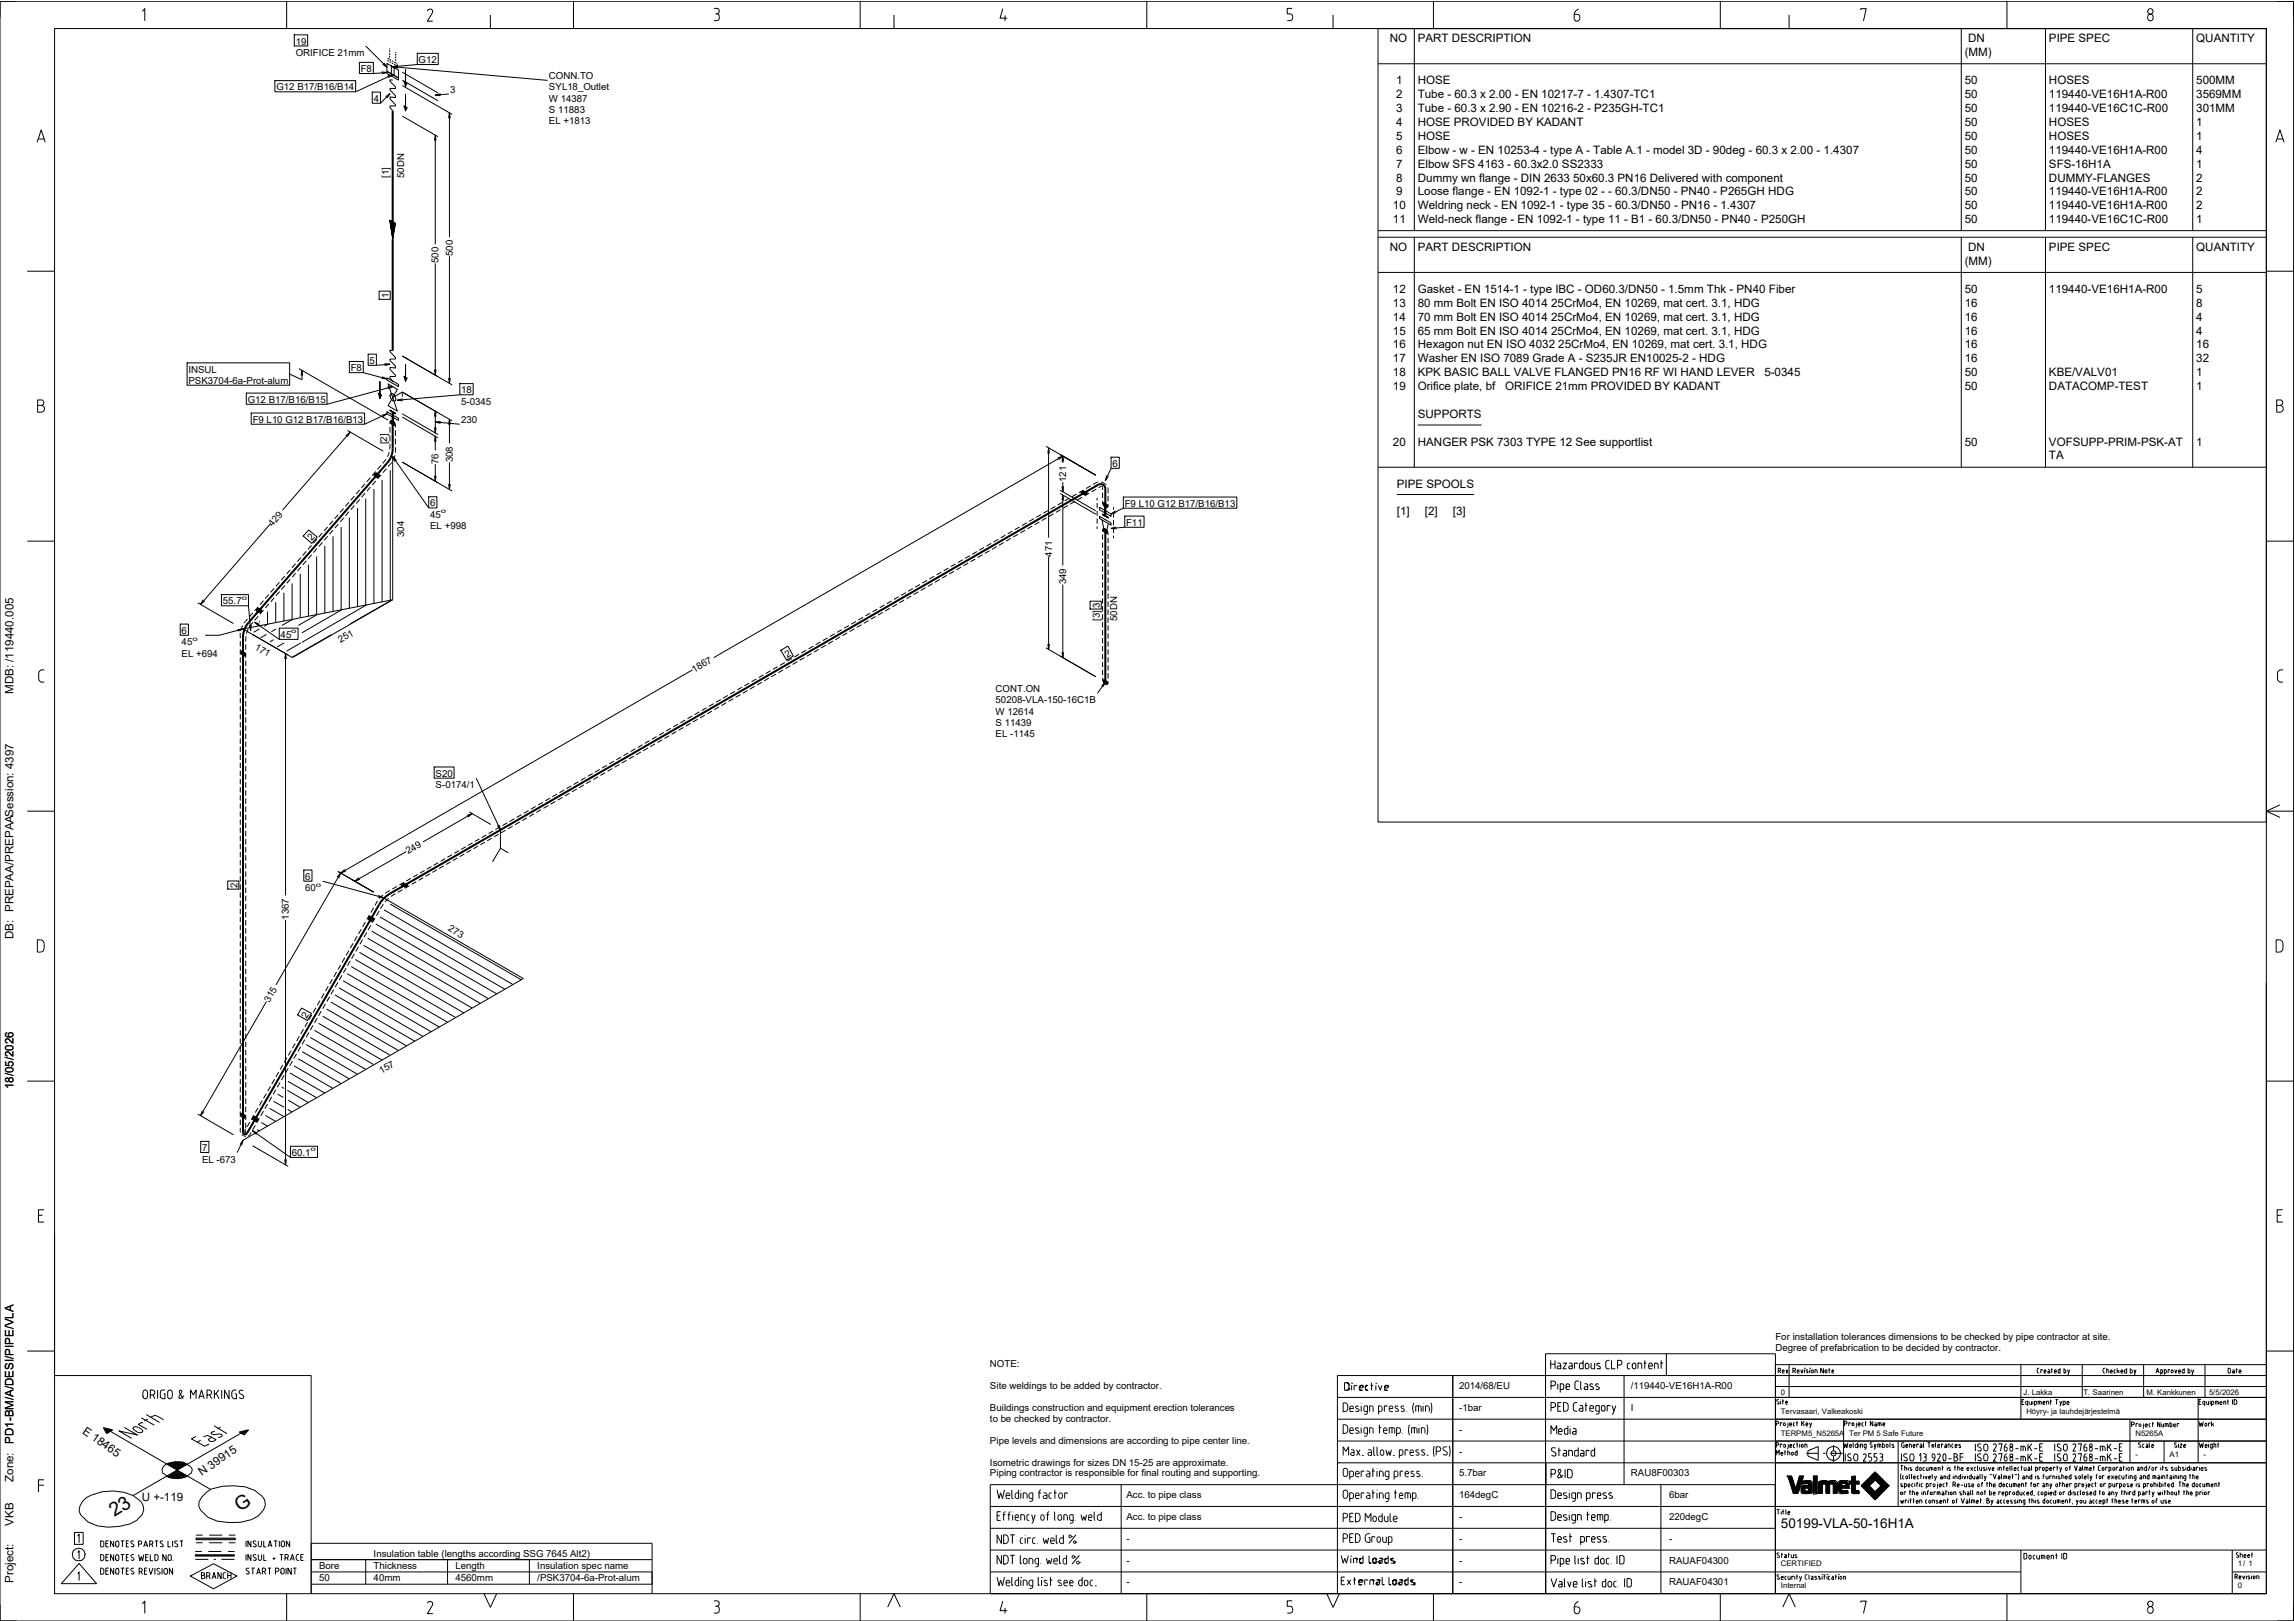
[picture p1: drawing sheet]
<svg xmlns="http://www.w3.org/2000/svg" width="841mm" height="594mm" viewBox="0 0 841 594" stroke-linecap="round" stroke-linejoin="round" font-family="sans-serif">
<defs><g id="words">
<g font-size="7.1">
<text x="42" y="556" transform="rotate(-33 42 556)">23</text>
<text x="87.9" y="554" transform="rotate(-33 87.9 554)">G</text>
</g>
<text font-size="5" x="652.6" y="560">50199-VLA-50-16H1A</text>
<g font-size="4.3">
<text x="5" y="254.2" transform="rotate(-90 5 254.2)">MDB: /119440.005</text>
<text x="5" y="344.2" transform="rotate(-90 5 344.2)">DB: PREPAA/PREPAASession: 4397</text>
<text x="5" y="399.1" transform="rotate(-90 5 399.1)">18/05/2026</text>
<text x="5" y="529" transform="rotate(-90 5 529)">PD1-BM/A/DESI/PIPE/VLA</text>
<text x="5" y="543" transform="rotate(-90 5 543)">Zone:</text>
<text x="5" y="559" transform="rotate(-90 5 559)">VKB</text>
<text x="5" y="580" transform="rotate(-90 5 580)">Project:</text>
</g>
<g font-size="4.2">
<text x="509.3" y="15.5">NO</text>
<text x="519.6" y="15.5">PART DESCRIPTION</text>
<text x="721.2" y="15.5">DN</text>
<text x="750.8" y="15.5">PIPE SPEC</text>
<text x="804.8" y="15.5">QUANTITY</text>
<text x="720" y="20.5">(MM)</text>
<text x="511.6" y="30.8">1</text>
<text x="511.6" y="35.9">2</text>
<text x="519.6" y="30.8">HOSE</text>
<text x="519.6" y="35.9">Tube - 60.3 x 2.00 - EN 10217-7 - 1.4307-TC1</text>
<text x="720" y="30.8">50</text>
<text x="720" y="35.9">50</text>
<text x="750.8" y="30.8">HOSES</text>
<text x="750.8" y="35.9">119440-VE16H1A-R00</text>
<text x="804.8" y="30.8">500MM</text>
<text x="804.8" y="35.9">3569MM</text>
<text x="511.6" y="41">3</text>
<text x="519.6" y="41">Tube - 60.3 x 2.90 - EN 10216-2 - P235GH-TC1</text>
<text x="720" y="41">50</text>
<text x="750.8" y="41">119440-VE16C1C-R00</text>
<text x="804.8" y="41">301MM</text>
<text x="511.6" y="46.1">4</text>
<text x="519.6" y="46.1">HOSE PROVIDED BY KADANT</text>
<text x="720" y="46.1">50</text>
<text x="750.8" y="46.1">HOSES</text>
<text x="804.8" y="46.1">1</text>
<text x="511.6" y="51.2">5</text>
<text x="519.6" y="51.2">HOSE</text>
<text x="720" y="51.2">50</text>
<text x="750.8" y="51.2">HOSES</text>
<text x="804.8" y="51.2">1</text>
<text x="511.6" y="56.3">6</text>
<text x="519.6" y="56.3">Elbow - w - EN 10253-4 - type A - Table A.1 - model 3D - 90deg - 60.3 x 2.00 - 1.4307</text>
<text x="720" y="56.3">50</text>
<text x="750.8" y="56.3">119440-VE16H1A-R00</text>
<text x="804.8" y="56.3">4</text>
<text x="511.6" y="61.4">7</text>
<text x="519.6" y="61.4">Elbow SFS 4163 - 60.3x2.0 SS2333</text>
<text x="720" y="61.4">50</text>
<text x="750.8" y="61.4">SFS-16H1A</text>
<text x="804.8" y="61.4">1</text>
<text x="511.6" y="66.5">8</text>
<text x="511.6" y="71.6">9</text>
<text x="519.6" y="66.5">Dummy wn flange - DIN 2633</text>
<text x="519.6" y="71.6">Loose flange - EN 1092-1 - type 02 - - 60.3/DN50 - PN40 - P265GH HDG</text>
<text x="576.5" y="66.5">50x60.3 PN16 Delivered with component</text>
<text x="720" y="66.5">50</text>
<text x="720" y="71.6">50</text>
<text x="750.8" y="66.5">DUMMY-FLANGES</text>
<text x="750.8" y="71.6">119440-VE16H1A-R00</text>
<text x="804.8" y="66.5">2</text>
<text x="804.8" y="71.6">2</text>
<text x="510.4" y="76.7">10</text>
<text x="519.6" y="76.7">Weldring neck - EN 1092-1 - type 35 - 60.3/DN50 - PN16 - 1.4307</text>
<text x="720" y="76.7">50</text>
<text x="750.8" y="76.7">119440-VE16H1A-R00</text>
<text x="804.8" y="76.7">2</text>
<text x="510.4" y="81.8">11</text>
<text x="519.6" y="81.8">Weld-neck flange - EN 1092-1 - type 11 - B1 - 60.3/DN50 - PN40 - P250GH</text>
<text x="720" y="81.8">50</text>
<text x="750.8" y="81.8">119440-VE16C1C-R00</text>
<text x="804.8" y="81.8">1</text>
<text x="509.3" y="92">NO</text>
<text x="519.6" y="92">PART DESCRIPTION</text>
<text x="721.2" y="92">DN</text>
<text x="750.8" y="92">PIPE SPEC</text>
<text x="804.8" y="92">QUANTITY</text>
<text x="720" y="97">(MM)</text>
<text x="510.4" y="107.3">12</text>
<text x="519.6" y="107.3">Gasket - EN 1514-1 - type IBC - OD60.3/DN50 - 1.5mm Thk - PN40 Fiber</text>
<text x="720" y="107.3">50</text>
<text x="750.8" y="107.3">119440-VE16H1A-R00</text>
<text x="804.8" y="107.3">5</text>
<text x="510.4" y="112.4">13</text>
<text x="519.6" y="112.4">80 mm Bolt EN ISO 4014</text>
<text x="568.4" y="112.4">25CrMo4, EN 10269, mat cert. 3.1, HDG</text>
<text x="720" y="112.4">16</text>
<text x="804.8" y="112.4">8</text>
<text x="510.4" y="117.5">14</text>
<text x="519.6" y="117.5">70 mm Bolt EN ISO 4014</text>
<text x="568.4" y="117.5">25CrMo4, EN 10269, mat cert. 3.1, HDG</text>
<text x="720" y="117.5">16</text>
<text x="804.8" y="117.5">4</text>
<text x="510.4" y="122.6">15</text>
<text x="519.6" y="122.6">65 mm Bolt EN ISO 4014</text>
<text x="568.4" y="122.6">25CrMo4, EN 10269, mat cert. 3.1, HDG</text>
<text x="720" y="122.6">16</text>
<text x="804.8" y="122.6">4</text>
<text x="510.4" y="127.7">16</text>
<text x="519.6" y="127.7">Hexagon nut EN ISO 4032</text>
<text x="571" y="127.7">25CrMo4, EN 10269, mat cert. 3.1, HDG</text>
<text x="720" y="127.7">16</text>
<text x="804.8" y="127.7">16</text>
<text x="510.4" y="132.8">17</text>
<text x="510.4" y="137.9">18</text>
<text x="519.6" y="132.8">Washer EN ISO 7089 Grade A - S235JR EN10025-2 - HDG</text>
<text x="519.6" y="137.9">KPK BASIC BALL VALVE FLANGED PN16 RF WI HAND LEVER</text>
<text x="646.6" y="137.9">5-0345</text>
<text x="720" y="132.8">16</text>
<text x="720" y="137.9">50</text>
<text x="750.8" y="137.9">KBE/VALV01</text>
<text x="804.8" y="132.8">32</text>
<text x="804.8" y="137.9">1</text>
<text x="510.4" y="143">19</text>
<text x="519.6" y="143">Orifice plate, bf</text>
<text x="551.5" y="143">ORIFICE 21mm PROVIDED BY KADANT</text>
<text x="720" y="143">50</text>
<text x="750.8" y="143">DATACOMP-TEST</text>
<text x="804.8" y="143">1</text>
<text x="519.6" y="153.2">SUPPORTS</text>
<text x="510.4" y="163.4">20</text>
<text x="519.6" y="163.4">HANGER PSK 7303 TYPE 12 See supportlist</text>
<text x="720" y="163.4">50</text>
<text x="750.8" y="163.4">VOFSUPP-PRIM-PSK-AT</text>
<text x="804.8" y="163.4">1</text>
<text x="750.8" y="168.4">TA</text>
<text x="511.9" y="178.7">PIPE SPOOLS</text>
<text x="511.9" y="188.9">[1]</text>
<text x="522.1" y="188.9">[2]</text>
<text x="532.4" y="188.9">[3]</text>
<text x="30" y="525" transform="rotate(35 30 525)">E 18465</text>
<text x="74" y="541" transform="rotate(-35 74 541)">N 39915</text>
<text x="52" y="550">U +-119</text>
</g>
<g font-size="3.5">
<text x="108.4" y="16.3">19</text>
<text x="108.4" y="20.5">ORIFICE 21mm</text>
<text x="153.4" y="23.1">G12</text>
<text x="132.2" y="26.4">F8</text>
<text x="201.2" y="28.9">CONN.TO</text>
<text x="101.3" y="33.1">G12 B17/B16/B14</text>
<text x="165" y="33.9">3</text>
<text x="201.2" y="33.1">SYL18_Outlet</text>
<text x="136.9" y="37.3">4</text>
<text x="201.2" y="37.3">W 14387</text>
<text x="201.2" y="41.4">S 11883</text>
<text x="201.2" y="45.6">EL +1813</text>
<text x="142.5" y="65.2" transform="rotate(-90 142.5 65.2)">[1]</text>
<text x="148.1" y="65.2" transform="rotate(-90 148.1 65.2)">50DN</text>
<text x="165.9" y="93.8" transform="rotate(-90 165.9 93.8)">500</text>
<text x="160.7" y="96.4" transform="rotate(-90 160.7 96.4)">500</text>
<text x="142.5" y="109.1" transform="rotate(-90 142.5 109.1)">1</text>
<text x="69.1" y="136.6">INSUL</text>
<text x="128.5" y="136">F8</text>
<text x="135.4" y="133.4">5</text>
<text x="69.1" y="140.7">PSK3704-6a-Prot-alum</text>
<text x="90.8" y="147.6">G12 B17/B16/B15</text>
<text x="169" y="144.1">18</text>
<text x="169" y="148.3">5-0345</text>
<text x="92.6" y="154.9">F9 L10 G12 B17/B16/B13</text>
<text x="169" y="154.9">230</text>
<text x="141.9" y="162.8" transform="rotate(-90 141.9 162.8)">[2]</text>
<text x="160.7" y="170" transform="rotate(-90 160.7 170)">76</text>
<text x="165.9" y="169.4" transform="rotate(-90 165.9 169.4)">308</text>
<text x="407.6" y="171.1">6</text>
<text x="390.7" y="176.6" transform="rotate(-90 390.7 176.6)">121</text>
<text x="157.6" y="185.6">6</text>
<text x="412.2" y="185.7">F9 L10 G12 B17/B16/B13</text>
<text x="157.6" y="189.8">45</text>
<text x="99.9" y="193" transform="rotate(-49 99.9 193)">429</text>
<text x="148.1" y="196.8" transform="rotate(-90 148.1 196.8)">304</text>
<text x="157.6" y="193.9">EL +998</text>
<text x="412.6" y="192.7">F11</text>
<text x="114.2" y="198.4" transform="rotate(-49 114.2 198.4)">2</text>
<text x="385.5" y="204" transform="rotate(-90 385.5 204)">471</text>
<text x="390.7" y="214.1" transform="rotate(-90 390.7 214.1)">349</text>
<text x="81.7" y="221.5">55.7</text>
<text x="403" y="227.6" transform="rotate(-90 403 227.6)">[3]</text>
<text x="403" y="222.7" transform="rotate(-90 403 222.7)">3</text>
<text x="409.4" y="227.6" transform="rotate(-90 409.4 227.6)">50DN</text>
<text x="66.6" y="232.3">6</text>
<text x="102.8" y="233.8">45</text>
<text x="66.6" y="236.4">45</text>
<text x="93.2" y="237.8" transform="rotate(30 93.2 237.8)">171</text>
<text x="124.8" y="235.6" transform="rotate(-30 124.8 235.6)">251</text>
<text x="66.6" y="240.6">EL +694</text>
<text x="288.4" y="241.1" transform="rotate(-30 288.4 241.1)">2</text>
<text x="254.4" y="246.5" transform="rotate(-30 254.4 246.5)">1867</text>
<text x="364.8" y="253.6">CONT.ON</text>
<text x="364.8" y="257.7">50208-VLA-150-16C1B</text>
<text x="364.8" y="261.9">W 12614</text>
<text x="364.8" y="266">S 11439</text>
<text x="364.8" y="270.2">EL -1145</text>
<text x="159.6" y="284.6">S20</text>
<text x="159.6" y="288.8">S-0174/1</text>
<text x="149.6" y="313.1" transform="rotate(-30 149.6 313.1)">249</text>
<text x="111.8" y="322.4">6</text>
<text x="87" y="325.3" transform="rotate(-90 87 325.3)">2</text>
<text x="111.8" y="326.6">60</text>
<text x="105.9" y="337.1" transform="rotate(-90 105.9 337.1)">1367</text>
<text x="164" y="341" transform="rotate(30 164 341)">273</text>
<text x="98.8" y="367.5" transform="rotate(-60 98.8 367.5)">315</text>
<text x="112.5" y="373.3" transform="rotate(-60 112.5 373.3)">2</text>
<text x="139.7" y="393.5" transform="rotate(-30 139.7 393.5)">157</text>
<text x="74.1" y="421.8">7</text>
<text x="74.1" y="426">EL -673</text>
<text x="106.9" y="423.6">60.1</text>
<text x="650.6" y="491.1">For installation tolerances dimensions to be checked by pipe contractor at site.</text>
<text x="650.6" y="495.1">Degree of prefabrication to be decided by contractor.</text>
<text x="362.8" y="501">NOTE:</text>
<text x="362.8" y="509">Site weldings to be added by contractor.</text>
<text x="534.7" y="509">2014/68/EU</text>
<text x="597.6" y="509">/119440-VE16H1A-R00</text>
<text x="362.8" y="517">Buildings construction and equipment erection tolerances</text>
<text x="362.8" y="521">to be checked by contractor.</text>
<text x="534.7" y="517">-1bar</text>
<text x="597.6" y="517">I</text>
<text x="534.7" y="525">-</text>
<text x="362.8" y="529">Pipe levels and dimensions are according to pipe center line.</text>
<text x="534.7" y="533">-</text>
<text x="362.8" y="537">Isometric drawings for sizes DN 15-25 are approximate.</text>
<text x="362.8" y="541">Piping contractor is responsible for final routing and supporting.</text>
<text x="534.7" y="541">5.7bar</text>
<text x="597.6" y="541">RAU8F00303</text>
<text x="412.7" y="549">Acc. to pipe class</text>
<text x="534.7" y="549">164degC</text>
<text x="611.6" y="549">6bar</text>
<text x="412.7" y="557">Acc. to pipe class</text>
<text x="534.7" y="557">-</text>
<text x="611.6" y="557">220degC</text>
<text x="412.7" y="565">-</text>
<text x="534.7" y="565">-</text>
<text x="611.6" y="565">-</text>
<text x="116.9" y="575">Bore</text>
<text x="136.9" y="570.5">Insulation table (lengths according SSG 7645 Alt2)</text>
<text x="136.9" y="575">Thickness</text>
<text x="166.9" y="575">Length</text>
<text x="196.9" y="575">Insulation spec name</text>
<text x="412.7" y="573">-</text>
<text x="534.7" y="573">-</text>
<text x="611.6" y="573">RAUAF04300</text>
<text x="116.9" y="579.5">50</text>
<text x="136.9" y="579.5">40mm</text>
<text x="166.9" y="579.5">4560mm</text>
<text x="196.9" y="579.5">/PSK3704-6a-Prot-alum</text>
<text x="412.7" y="581">-</text>
<text x="534.7" y="581">-</text>
<text x="611.6" y="581">RAUAF04301</text>
</g>
<g font-size="2.8">
<text x="652.6" y="511">0</text>
<text x="741.6" y="511">J. Lakka</text>
<text x="763.5" y="511">T. Saarinen</text>
<text x="786.5" y="511">M. Kankkunen</text>
<text x="809.5" y="511">5/5/2026</text>
<text x="652.6" y="518">Tervasaari, Valkeakoski</text>
<text x="742.6" y="518">Höyry- ja lauhdejärjestelmä</text>
<text x="652.6" y="526">TERPM5_N5265A</text>
<text x="677.6" y="526">Ter PM 5 Safe Future</text>
<text x="782.5" y="526">N5265A</text>
<text x="782.5" y="534">-</text>
<text x="795" y="534">A1</text>
<text x="807.5" y="534">-</text>
<text x="652.6" y="574">CERTIFIED</text>
<text x="820" y="574">1/ 1</text>
<text x="652.6" y="582">Internal</text>
<text x="820" y="582">0</text>
</g>
<g font-size="2.3">
<text x="161.5" y="188.1">o</text>
<text x="88.6" y="219.8">o</text>
<text x="106.7" y="232.1">o</text>
<text x="70.5" y="234.8">o</text>
<text x="115.7" y="324.9">o</text>
<text x="113.8" y="421.9">o</text>
</g>
</g></defs>
<g fill="none" stroke="#000" stroke-width=".37">
<path d="M0 .5h840.5v593.5h-840.5zM6 .5h-6v6M20 10.5h810.5v573.5h-810.5zM52.2 4.2l.9-1v4.5M105 .5v10M107.8 12.8h4.9v4.1h-4.9zM134 16.9l7.8 7.7M142.8 17.8v.3M142.8 18.4v.7M142.8 19.4v.7M145 19.1v.3M145 19.7v.7"/>
<path d="M152.9 19.6h7.7v4h-7.7zM157.6 3.4l-.8 .3-.2 .4M157.6 3.3a.96 .96 0 0 1 .8 1.5l-1.8 3h2M179.7 5.5v5M210.2 .5v10M261.6 3.1h1a1.03 1.03 0 0 1 .9 1.2 1.03 1.03 0 0 1-1.4 .8M262.6 5.1a.82 .82 0 0 1 .9 1M263.5 6.6a.82 .82 0 0 1-.9 1h-1M263.6 6.1v.5M315.2 .5v10M327.6 5.5v5M367.5 3.2l-1 3.5h2.6"/>
<path d="M368.3 5.7v2M420.2 .5v10M473.5 3.1h-1.8v2h1a1.26 1.26 0 0 1 1 1.2 1.26 1.26 0 0 1-1 1.3h-1M488.5 5.5v5M505 10.5h325.5v290.7h-325.5zM505 10.5h325.5M518.3 10.5v74M525.3 .5v10M576.9 5.3v1.5a1.08 1.08 0 0 0 1.3 .9 1.08 1.08 0 0 0 .7-1.4 .84 .84 0 0 0-.9-1M576.9 5.3h1M578.4 3.3a2.45 2.45 0 0 0-1.5 2.1M630.4 .5v10"/>
<path d="M655.6 5.5v5M681.9 3.7v-.5h2l-1 4.5M718.7 10.5v74M735.4 .5v10M749.6 10.5v74M786.9 6.2v.5M787 6.2a1.1 1.1 0 0 1 1.6-.9 1.1 1.1 0 0 1 .3 1.8 .99 .99 0 0 1-1.1 .5 .99 .99 0 0 1-.8-.9M803.5 10.5v74M834.5 .5h6v6M100.7 29.6h29.6v4h-29.6zM131.7 22.9h5.1v4h-5.1zM136.4 33.7h3v4.1h-3z"/>
<path d="M139.8 26.4l2 .2-1.9 .4M140.7 23.1l1.1 1.5-1.6-1.1M141.3 35.4l1.6-1.1-1.1 1.6M141.8 23.3l2.6 1.4v3l-1-.7v-2.8l2.6 1.4v3l-4.2-2.4zM141.8 26.2l4.2 2.4v.7l-4.2-2.4zM141.8 26.6l-5 .3M142 27.8l1.9-.4-1.6 1.1M142.1 21.6v-.2l.4 .3M142.1 22l.3 .4M142.7 22.6l.6 .3M142.8 21.8l.5 .3M142.8 20.4v.7"/>
<path d="M142.8 21.4v.4M142.9 34.3l-3.5 3.5M143.5 23.1l.6 .3M143.6 22.3l.6 .3M143.9 29.3l-1-.1v.6l2 2.1v.5h-2v.6l2 2.1v.6l-2-.2v.7l2 2.2v.4h-2v.6l1 1.1M143.9 24.5l56.8 4.9M143.9 27.4l-13.6 6.2M144.4 23.5l.5 .4M145 22.7v.4l-.5-.3M145 20.7v.7M145 21.7v.7M145.2 24l.4 .3v-.2"/>
<path d="M145.3 23.3l.3 .4M145.8 24l-1.9 .5 2 .1M145.9 24.3l-2 .2 1.9 .4M147.4 26.5l13.1 7.6M147.4 29.3l13.1 7.6M147.4 31.3l18.3 10.6M148.6 25.6v6l-.6-1.8 1.2 .6-.6 1.2zM148.6 34.5v6.1l-.6-1.9 1.2 .7-.6 1.2zM152.9 23.6l-9 .9M161.4 34.3l-1.9 .5 2 .3M164.5 34.4l-5 .4M505 23.4h325.5"/>
<path d="M13.6 52.1l1.5-4.5 1.5 4.5M14.1 50.9h2.1M147.4 42.5l13.1 7.6M159.2 51.5l.3-2 .3 2M159.5 49.5v40M164.4 43.3l.3-2 .3 2M164.7 41.3v45.6M834 52.1l1.5-4.5 1.5 4.5M834.5 50.9h2.1M10 99.4h10M143.9 81.3l-1.1-.6 1.1 7 1-5.8-2-1.2 1 6.4 .9-5.3-1.7-1 .8 5.6 .8-4.7-1.5-.8 .7 4.9 .6-4.1-1.2-.7 .6 4.2 .5-3.6-.9-.5 .4 3.5 .3-3.1-.6-.4 .3 2.9 .2-2.6-.3-.2 .1 2.2 .1-2.1-.1 6.4M159.5 96.5v41"/>
<path d="M164.7 93.9v46.6M505 84.5h325.5M505 86.9h325.5M505 99.8h325.5M518.3 86.9v84.3M718.7 86.9v84.3M749.6 86.9v84.3M803.5 86.9v84.3M830.5 99.4h10M138.9 106.7h4.1v3h-4.1zM68.6 133h37.5v8.2h-37.5zM109.5 135.1l32.7 18.8"/>
<path d="M110.3 137.7l.3-2 .3 2M110.6 135.7v3.5l-4.5-2.1M128 132.5h5.1v4.1h-5.1zM133.1 136.6l8.7 2.3M134.9 129.8h3v4.1h-3zM139.2 139.9v6.1l-.6-2 1.2 .8-.6 1.2zM140 138.1l1.8 .8-2-.2M140.9 133.3l2 .2-1.9 .5M141.8 138.5l4.2 2.4v.8l-4.2-2.4zM142.9 133.5l-5 .4M143.9 128.5l-1-.1v.5l2 2.1v.6h-2v.5l2 2.1v.7l-2-.2v.7l2 2.1v.5h-2v.5l1 1.1M147.4 130.5l18.3 10.6"/>
<path d="M148.6 133.7v6.1l-.6-1.9 1.2 .6-.6 1.3zM159.2 135.5l.3 2 .3-2M164.4 138.5l.3 2 .3-2M13.8 146.6h1.3a1 1 0 0 1 1 1 1 1 0 0 1-1 .9 1.25 1.25 0 0 1 1.2 1.3 1.25 1.25 0 0 1-1.2 1.3h-1.3zM13.8 148.5h1.3M90.3 144h29.5v4.1h-29.5zM92.1 151.3h41.5v4.2h-41.5zM126.7 159.7l1.6-1.4-1 1.7M127.3 157.7l13.1 7.6M128.3 158.3l-24.8 28.6M139.9 152.2l1.9-.6-1.6 1.1M141.8 150.9l4.2 2.4v.8l-4.2-2.5z"/>
<path d="M141.8 151.6l-8.2 3.9M141.9 141.8l2-.1-1.8 .8M142.2 140.7l3.4 2-3.4 6 3.4 1.9zM142.9 150.3l2 1.3-2-1.3 2 1.1M142.9 150.4l2 1.2M142.9 154.4v1M142.9 156.4v2.1M142.9 159.6v2M143 154.5l.4-.4 1 .5 .4 .9-.4 .3-1-.5zM143.2 144.3h.7l.9 .8 .3 1.3-.3 .6a1.82 1.82 0 0 1-1.6-2.7zM143.7 150.7v4.1M143.9 141.7l-24.1 6.4"/>
<path d="M143.9 150.9v4M144.2 151v4M144.9 155.6v1M144.9 157.6v2.1M147.4 145.4v-1.7l-3.5 2M147.4 143.7l18.3 10.6M147.4 151.6l13.1 7.6M147.4 152.8l13.1 7.6M147.5 146.1l-1.9 .6 2 .2M159.2 152.6l.3-2 .3 2M159.2 156.6l.3 2.1 .3-2.1M159.5 150.6v8.1"/>
<path d="M159.5 159.8v5.2M159.5 154.6l9 .9M161.5 154.5l-2 .1 1.9 .6M164.4 155.6l.3-2 .3 2M164.7 153.6v8.8M168.5 140.6h4.9v4.1h-4.9zM168.5 144.7l-22.9 2M519.6 155.7h23.3M834.3 146.6h1.2a1 1 0 0 1 1 1 1 1 0 0 1-1 .9 1.25 1.25 0 0 1 1.2 1.3 1.25 1.25 0 0 1-1.2 1.3h-1.2zM834.3 148.5h1.2M131.8 179.5l-1.3 1.5M133.7 177.3l-1.2 1.5"/>
<path d="M135.7 175l-1.3 1.5M135.7 178.5l-1.2 1.5M137 179.2v41.9M137.1 173.6l.8-.3 1 .6v.7l-.8 .3-1-.6zM137.7 172.8l-1.3 1.5M137.7 176.2l-1.3 1.5M139.6 170.5l-1.3 1.5M139.7 174l-1.3 1.5M140 175.8v44.8M141.5 168.3l-1.2 1.5M141.6 171.7l-1.3 1.5M142.6 165.6l-.6 1.9"/>
<path d="M142.9 162.7l-.1 2M143 172.3v47.7M143.5 169.5l-1.2 1.5M144.7 166.8l-.7 1.9M144.9 160.8v2M144.9 163.9v2M145.3 168.7l-1.4-1.4 .8 1.8M147.4 169.3l18.3 10.6M159.2 161.9l.3-2.1 .3 2.1M159.2 174.3l.3 2 .3-2M159.5 170v6.3M164.4 177.3l.3 2 .3-2"/>
<path d="M164.7 169.4v9.9M383.3 163.5l18.3 10.6M384 166.1l.3-2 .3 2M384.3 164.1v32.9M387.6 167.8l1.9-.7-1.6 1.3M388.5 179.6l13.1 7.6M389.2 169.1l.3-2 .3 2M389.2 178.2l.3 2 .3-2M389.5 169.6v-2.5l-127.9 73.9M389.5 176.6v3.6M397.1 179.5l-1.7 1M399.7 178l-1.7 1"/>
<path d="M401.7 179.2l-1.7 1M402.4 176.7l-1.8 .8M403.5 176.7l1 .3 .9 .7M403.7 178.2h-.1M403.7 178.2h.1M403.8 178.2l-1.2 .5M403.8 178.2l.1 .1M403.9 178.3h.1M403.9 178.3l.1 .1M404 178.4h.1M404 178.4v1.1M404 178.4v.1"/>
<path d="M405.6 174.2l-.6 1.9 1.2-1.6M405.9 178.7l.2 1M406 179.7v1M407.2 167.5h3v4.1h-3zM407.2 171.6l-2.2 4.5M505 171.2h325.5M10 198.3h10M98.9 192.1l-25.4 29.4M113.1 194.2l3.1 2.6-2 2.3-3.1-2.7zM114.2 199.8l-1.3 1.5M116.1 197.6l-1.3 1.5M118.1 195.3l-1.3 1.5"/>
<path d="M118.1 198.8l-1.3 1.5M120.1 193.1l-1.4 1.5M120.1 196.5l-1.3 1.5M122 190.8l-1.3 1.5M122 194.3l-1.2 1.4M122 196.5v27.6M124 188.6l-1.3 1.4M124 192l-1.3 1.5M125 193.1v30.4M125.9 186.3l-1.3 1.5M126 189.8l-1.3 1.4M127.9 184.1l-1.3 1.4"/>
<path d="M127.9 187.5l-1.3 1.5M128 189.6v33.3M129.8 181.8l-1.3 1.5M129.9 185.2l-1.3 1.5M131 186.2v36.1M131.8 183l-1.3 1.5M133.8 180.7l-1.3 1.5M134 182.7v39M157.1 182h3v4.1h-3zM157.1 186.1l-13.2-18.8v52.5M363.2 199.1l-1.7 1M365.8 197.6l-1.7 1"/>
<path d="M367.8 198.8l-1.7 1M368.4 196.1l-1.7 1M370.4 197.3l-1.7 1M371 194.6l-1.7 1M373 195.8l-1.7 1M373.7 193.1l-1.8 1M375.7 194.3l-1.8 1M376.3 191.6l-1.8 1M378.2 192.8l-1.7 1M378.9 190.1l-1.8 1M380.9 191.3l-1.8 1M381.5 188.6l-1.8 1"/>
<path d="M383.5 189.8l-1.8 1M384.1 187l-1.7 1.1M386.1 188.3l-1.7 .9M386.7 185.6l-1.8 1M388.5 180.8l13.1 7.6M388.7 186.7l-1.8 1.1M389.2 183.4l.3-2 .3 2M389.3 184.1l-1.7 1M389.5 181.4v25.8M391.3 185.2l-1.7 1.1M391.9 182.5l-1.7 1M393.9 183.7l-1.7 1"/>
<path d="M394.5 181l-1.7 1M396.4 180.1l.9-.1 1 .6-.1 .5-.9 .1-1.1-.6zM396.5 182.2l-1.7 1M399.1 180.7l-1.7 1M402 182.4v1M402 184.3v1.9M402 187.2v1.9M402 190v1.9M402 192.9v.9M402.9 185.9l4.3 2.4v.9l-4.3-2.4zM402.9 189.2l4.3 2.4v.8l-4.3-2.4zM403.9 190.5l.7 3.7 .9 .5 .7-2.8"/>
<path d="M404 188.6l2.2 1.2-2.2-1.5v.3l2.2 1.2M404 180.5v2M404 183.5v1M404 193.9v1M404 195.9v1.9M404 198.8v1.9M404 188.3l2.2 1.3M404.1 184.6l.5-.4 1 .6 .3 .8-.3 .4-1-.6zM404.1 194l.5-.4 1 .6 .3 .8-.3 .4-1-.6zM404.8 184.9v4.1M405 185.1v4.1M405.3 185.2v4.1"/>
<path d="M406 181.7v2M406 184.7v1M406 195.1v1M406 197.1v1.9M406 200v1.9M408.1 185.8v1M408.1 187.7v1.9M408.1 190.6v1.9M408.1 193.4v1.9M408.1 196.3v.9M408.7 187.2l-1.5 1.1 1.9-.5M409.1 193.1l-1.9 .5 2 .2"/>
<path d="M411.6 182.1h41.6v4.1h-41.6zM411.6 186.2l-4.4 2.1M412.2 189.1h7v4.1h-7zM412.2 193.2l-5 .4M511.9 181.2h28.3M830.5 198.3h10M74.4 219.8l-.9 1.7 1.6-1.3M81.1 217.9h10v4.1h-10zM98.5 217.8l-1.3 1.5M100.5 215.6l-1.3 1.5M100.5 219l-1.3 1.5M102.4 213.3l-1.3 1.5"/>
<path d="M102.5 216.8l-1.3 1.5M104 217.2v10.4M104.4 211.1l-1.3 1.5M104.4 214.5l-1.3 1.5M106.4 208.8l-1.4 1.5M106.4 212.3l-1.3 1.5M107 213.8v13.2M108.3 206.6l-1.3 1.5M108.4 210l-1.4 1.5M110 210.3v16.1M110.3 204.3l-1.4 1.5M110.3 207.8l-1.3 1.5"/>
<path d="M112.2 202.1l-1.3 1.5M112.3 205.5l-1.4 1.5M113 206.9v18.9M114.2 203.3l-1.3 1.5M116 203.9v21.3M116.2 201l-1.3 1.5M119 200v24.7M143.5 219.9l-15.2 8.7M143.9 219.8l-36.8 21.2-18.1-10.5M143.9 219.8l-54.9 10.7M329.3 218.7l-1.7 1M331.3 219.9l-1.7 1"/>
<path d="M331.9 217.2l-1.7 1M333.9 218.4l-1.7 1M334.5 215.7l-1.7 1M336.5 216.9l-1.7 1M337.1 214.2l-1.7 1M339.2 215.4l-1.8 1M339.7 212.7l-1.7 1M341.7 213.9l-1.7 1M342.4 211.1l-1.8 1.1M344.4 212.3l-1.8 1.1M345 209.6l-1.8 1.1M347 210.8l-1.8 1.1"/>
<path d="M347.6 208.2l-1.8 .9M349.6 209.4l-1.8 1M350.2 206.6l-1.8 1M352.2 207.8l-1.8 1M352.8 205.1l-1.8 1M354.8 206.3l-1.8 1M355.4 203.6l-1.7 1M357.4 204.8l-1.7 1M358 202.1l-1.7 1M360 203.3l-1.7 1M360.6 200.6l-1.7 1M362.6 201.8l-1.7 1"/>
<path d="M365.2 200.3l-1.7 1M384.3 204v34M389.5 214.2v26.8M404 201.7v1.9M404 204.6v2M404 207.5v2M404 210.5v1.9M404 213.4v1.9M404 216.3v1.9M404 219.2v1.9M406 202.9v2M406 205.8v2"/>
<path d="M406 208.7v2M406 211.7v1.9M406 214.6v1.9M406 217.5v1.9M66 228.7h3.1v4.1h-3.1zM72.5 220.9l13.1 7.6M87 230.7l2-.2-1.7 .8M88 234.9v2M88 237.9v2M88.1 231.9l-.1 2M88.2 239l.3-.4 1 .6 .4 .8-.4 .4-1-.6zM88.9 229.2l-.6 1.8"/>
<path d="M89 230.5l-8.7 2.3h-5.1M90 227.6l-.6 .8M90.1 236.1v2M90.1 239.1v2M90.2 233.1l-.1 2M90.7 226.9l-.6 .7M91 230.4l-.7 1.8M91.1 222l.7 9M92.1 229l-.3 2-.5-1.9M92.6 224.6l-1.3 1.5M92.7 228l-1.2 1.6M93.3 228l9 6.3"/>
<path d="M94.1 223.2l.8-.3 1 .6v.7l-.9 .3-.9-.6zM94.6 222.3l-1.3 1.5M94.6 225.8l-1.3 1.5M95 230.5l-2 1.2M95 227.6v.5M95.1 228.8l-1.8-.8 1.4 1.4M96.5 220.1l-1.2 1.5M96.6 223.6l-1.3 1.4M97.6 232.5l-2.1 1.2M98 224.1v4.6M98.1 228.7l-1.2 .8M98.5 221.3l-1.3 1.5"/>
<path d="M100.2 234.4l-1.3 .8M101 220.7v7.5M101.1 230.5l-1.7 1M102.3 230.2h6.9v4.1h-6.9zM104.1 235.6l-2.6 1.5M104.6 239.5v88.6M107.2 227l-3.9 2.2M110.2 235.6l-5.2 3M116.2 225.2l-6.9 4M121.4 232.6l-14.4 8.3M125.3 223.4l-14.7 8.5M134.4 221.6l-23.8 13.8"/>
<path d="M286.1 238.3l2.6-1.5 2 3.6-2.5 1.5zM292.8 239.8l-1.7 1M295.4 238.3l-1.7 1M297.4 239.5l-1.7 1M298 236.8l-1.7 1M300 238l-1.7 1M300.6 235.3l-1.7 1M302.6 236.4l-1.7 1M303.2 233.8l-1.7 1M305.2 234.9l-1.7 1.1M305.8 232.2l-1.7 1M307.8 233.4l-1.7 1"/>
<path d="M308.5 230.7l-1.8 1M310.5 231.9l-1.8 1M311.1 229.2l-1.8 1M313.1 230.4l-1.8 1M313.7 227.7l-1.8 1M315.7 228.9l-1.8 1M316.3 226.2l-1.8 1M318.3 227.4l-1.8 1M318.9 224.7l-1.7 1M320.9 225.9l-1.7 1M321.5 223.2l-1.8 1M323.5 224.4l-1.8 1"/>
<path d="M324.1 221.7l-1.7 1M326.1 222.9l-1.7 1M326.7 220.2l-1.7 1M328.7 221.4l-1.7 1M383.3 237.4l18.3 10.6M384 236l.3 2 .3-2M389.2 239l.3 2 .3-2M399.5 220.3h4.1v2.9h-4.1zM404 222.1v2M404 225.1v1.9M404 228v1.9M404 230.9v1.9"/>
<path d="M404 233.8v2M404 236.7v2M404 239.6v2M406 220.4v1.9M406 223.3v2M406 226.3v1.9M406 229.2v1.9M406 232.1v1.9M406 235v2M406 237.9v2M16.2 245.5a1.56 1.56 0 0 0-1.9 .7v3.1a1.56 1.56 0 0 0 1.9 .7M88 240.9v1.9"/>
<path d="M88 243.8v2M88 246.8v2M88 249.8v2M88 252.8v1.9M88 255.7v2M88 258.7v2M90.1 242.1v1.9M90.1 245v2M90.1 248v2M90.1 251v2M90.1 253.9v2M90.1 256.9v2"/>
<path d="M90.1 259.9v2M104.3 241.5l.3-2 .3 2M253.7 245.5l-128.9 74.4-23.7 41M258.9 259.4l-1.7 1M261.5 257.9l-1.7 1M263.5 259.1l-1.7 1M264.1 256.3l-1.7 1M266.1 257.5l-1.7 1M266.7 254.8l-1.7 1M268.7 256l-1.7 1M269.3 253.3l-1.7 1M271.3 254.5l-1.7 1"/>
<path d="M271.9 251.8l-1.7 1M273.9 253l-1.7 1M274.5 250.3l-1.7 1M276.5 251.5l-1.7 1M277.2 248.8l-1.8 1M279.2 250l-1.8 1M279.8 247.3l-1.8 1M281.8 248.5l-1.8 1M282.4 245.8l-1.8 1M284.4 247l-1.8 1M285 244.3l-1.8 1M287 245.5l-1.8 1"/>
<path d="M287.6 242.8l-1.8 1M289.6 244l-1.8 1M290.2 241.3l-1.7 1M292.2 242.5l-1.7 1M294.8 241l-1.8 1M403.7 251.4l1.3-1.4-.9 1.8M404 242.6v1.9M404 245.5v1.9M404 248.4v1M404.1 249.5l.5-.4 1 .6 .3 .8-.3 .4-1-.6zM405 250l-2.9 4.1M406 240.8v2"/>
<path d="M406 243.8v1.9M406 246.7v1.9M406 249.6v1M836.6 245.5a1.5 1.5 0 0 0-2 1.1l.1 2.7a1.6 1.6 0 0 0 1.9 .7M88 261.7v1.9M88 264.6v2M88 267.6v2M88 270.6v2M88 273.5v2M88 276.5v2M88 279.5v2M90.1 262.9v1.9"/>
<path d="M90.1 265.8v2M90.1 268.8v2M90.1 271.8v2M90.1 274.7v2M90.1 277.7v2M225 278.9l-1.7 1M227.6 277.4l-1.7 1M229.6 278.6l-1.7 1M230.2 275.9l-1.7 1M232.2 277.1l-1.7 1M232.8 274.4l-1.7 1M234.8 275.6l-1.7 1"/>
<path d="M235.4 272.9l-1.7 1M237.4 274.1l-1.7 1M238 271.4l-1.7 1M240 272.6l-1.7 1M240.6 269.9l-1.7 1M242.6 271.1l-1.7 1M243.2 268.4l-1.7 1M245.3 269.6l-1.8 1M245.8 266.9l-1.7 1M247.8 268.1l-1.7 1M248.5 265.4l-1.8 1M250.5 266.6l-1.8 1"/>
<path d="M251.1 263.9l-1.8 1M253.1 265.1l-1.8 1M253.7 262.4l-1.8 1M255.7 263.6l-1.8 1M256.3 260.8l-1.8 1.1M258.3 262l-1.8 1.1M260.9 260.6l-1.7 1M10 297.2h10M88 282.5v2M88 285.4v2M88 288.4v2M88 291.4v2"/>
<path d="M88 294.4v1.9M88 297.3v2M90.1 280.7v2M90.1 283.7v1.9M90.1 286.6v2M90.1 289.6v2M90.1 292.6v2M90.1 295.6v1.9M90.1 298.5v2M159.1 281.1h7.3v4h-7.3zM171.1 298.8l1.9-.7-1.5 1.3M172 297.5l7.9 4.6"/>
<path d="M173 298.1l-18 10.4M174.5 285.1l8.9 19v6.7l2.9 1.7M191.1 298.5l-1.8 1M193.1 299.7l-1.8 1M193.7 297l-1.7 1M195.7 298.2l-1.7 1M196.3 295.5l-1.7 1M198.3 296.7l-1.7 1M198.9 294l-1.7 1M200.9 295.2l-1.7 1M201.5 292.5l-1.7 1M203.5 293.7l-1.7 1"/>
<path d="M204.1 291l-1.7 1M206.1 292.2l-1.7 1M206.7 289.5l-1.7 1M208.7 290.7l-1.7 1M209.3 288l-1.7 1M211.3 289.2l-1.7 1M212 286.5l-1.8 1M214 287.7l-1.8 1M214.5 284.9l-1.7 1.1M216.6 286.1l-1.8 1M217.2 283.5l-1.8 1M219.2 284.6l-1.8 1.1"/>
<path d="M219.8 281.9l-1.8 1M221.8 283.2l-1.8 .9M222.4 280.4l-1.8 1M224.4 281.6l-1.8 1M227 280.1l-1.7 1M830.5 297.2h10M830.5 297.2l5 2.3M835.5 294.9l-5 2.3M88 300.3v2M88 303.3v1.9M88 306.2v2M88 309.2v2"/>
<path d="M88 312.2v2M88 315.2v1.9M88 318.1v2M90.1 301.5v2M90.1 304.5v1.9M90.1 307.4v2M90.1 310.4v2M90.1 313.4v2M90.1 316.3v2M90.1 319.3v2M111.3 318.8h3v4.1h-3zM123.8 319.3l13.1 7.6-7.9-4.6"/>
<path d="M126.3 318.6l-1.5 1.3 1.9-.7M148.9 312l-18.9 10.9M155.6 319l-1.7 .9M158.1 317.5l-1.7 1M160.1 318.7l-1.7 1M160.6 316.1l-1.7 .9M162.6 317.3l-1.7 .9M163.1 314.6l-1.6 1M165.1 315.8l-1.7 1M165.6 313.2l-1.6 1M167.6 314.4l-1.6 1M168.1 311.8l-1.6 .9"/>
<path d="M170.1 313l-1.6 .9M170.7 310.3l-1.7 1M172.7 311.5l-1.7 .9M173.2 308.8l-1.7 1M175.2 310l-1.7 1M175.7 307.4l-1.7 .9M177.7 308.6l-1.7 1M178.2 305.9l-1.7 1M180.2 307.1l-1.7 1M180.7 304.5l-1.7 1M182.7 305.7l-1.7 1M182.9 302.2l.5 1.9-1.1-1.6"/>
<path d="M183.3 303l-1.8 1M183.4 310.8l-2.9 5M185.3 304.2l-1.8 1M185.9 301.5l-1.8 1M187.9 302.7l-1.8 1M188.5 300l-1.8 1M190.5 301.2l-1.8 1M83.5 322.8h4v3h-4zM88 321.1v2M88 324.1v1.9M88 327v2M88 330v2"/>
<path d="M88 333v2M88 335.9v2M88 338.9v2M90.1 322.3v2M90.1 325.3v2M90.1 328.2v2M90.1 331.2v2M90.1 334.2v2M90.1 337.2v1.9M104.6 337.1v89.7M118.2 322.9l22.2 6 51.4 29.7-102.8 59.2-2.1 4.5M123.5 321.4l1.3-1.5-.7 1.9"/>
<path d="M131.5 321.6l-1.5 1.3 1.9-.7M133.9 337.8l-1 1.8M135 336.2l.7-.4 1.1 .7v.7l-.7 .4-1.1-.7zM135.4 335.2l-1 1.8M135.9 339l-1 1.8M136.9 332.6l-1 1.8M137.4 336.4l-1 1.8M137.7 338.6l44.3 25.6M137.9 330.9l-.5 .9M138.4 330.1l-.5 .8M138.6 328.1l1.8 .8-2-.2M138.9 333.8l-1 1.8"/>
<path d="M139.2 336l45.8 26.5M139.9 332.1l-.5 .9M140.4 327.9l-1.4 1.4M140.5 331.3l-.5 .8M140.7 333.4l47.3 27.4M142.4 329.1l-1.3 1.4M142.9 326.3l-1.7 1.1M143 331.3l48 27.7M144.9 327.5l-1.7 1M145.5 324.8l-1.7 1M147.3 323.9l.9-.1 1.1 .6-.2 .5-.9 .1-1.1-.6zM147.5 326l-1.8 1"/>
<path d="M148 323.3l-1.7 1M150 324.5l-1.7 1M150.6 321.9l-1.7 1M152.6 323.1l-1.7 1M153.1 320.4l-1.7 1M155.1 321.6l-1.7 1M157.6 320.2l-1.7 .9M13.7 344.4h1.1a1.4 1.4 0 0 1 1.4 1.3v1.8a1.4 1.4 0 0 1-1.4 1.4h-1.1zM88 341.9v2M88 344.9v1.9M88 347.8v2M88 350.8v2"/>
<path d="M88 353.8v1.9M88 356.7v2M88 359.7v2M90.1 340.1v2M90.1 343.1v2M90.1 346.1v1.9M90.1 349v2M90.1 352v2M90.1 355v2M90.1 357.9v2M121.8 358.8l-1 1.8M123.3 356.2l-1 1.7"/>
<path d="M123.8 360l-1 1.8M124.8 353.6l-1 1.7M125.3 357.4l-1 1.7M125.7 359.4l32.3 18.7M126.3 350.9l-1 1.8M126.8 354.8l-1 1.7M127.2 356.8l33.8 19.6M127.9 348.3l-1.1 1.8M128.3 352.1l-1 1.8M128.7 354.2l35.3 20.4M129.4 345.7l-1.1 1.8M129.8 349.5l-1 1.8"/>
<path d="M130.2 351.6l36.8 21.3M130.9 343.1l-1 1.7M131.4 346.9l-1 1.8M131.7 349l38.3 22.2M132.4 340.5l-1 1.7M132.9 344.3l-1 1.7M133.2 346.4l39.8 23M134.4 341.7l-1 1.7M134.7 343.8l41.3 23.9M136.2 341.2l42.8 24.8M834.1 344.4h1.1a1.36 1.36 0 0 1 1.4 1.3v1.8a1.36 1.36 0 0 1-1.4 1.4h-1.1zM88 362.7v2"/>
<path d="M88 365.7v1.9M88 368.6v2M88 371.6v2M88 374.6v1.9M88 377.5v2M90.1 360.9v2M90.1 363.9v2M90.1 366.8v2M90.1 369.8v2M90.1 372.8v2M90.1 375.8v1.9M90.1 378.7v2"/>
<path d="M97.6 367l-24.1 41.9M109.7 379.8l-1 1.7M110.5 369.4l3.6 2-1.5 2.6-3.6-2.1zM111.2 377.1l-1 1.8M112.7 374.5l-1 1.8M113.2 378.3l-1 1.8M114.2 371.9l-1 1.8M114.7 375.7l-1 1.8M115.2 377.6l21.6 12.5M115.7 369.3l-1 1.7M116.2 373.1l-1 1.8M116.7 375l23.3 13.5"/>
<path d="M117.3 366.7l-1 1.7M117.7 370.5l-1 1.7M118.2 372.4l24.6 14.2M118.8 364l-1 1.8M119.3 367.8l-1.1 1.8M119.7 369.8l26.3 15.2M120.3 361.4l-1 1.8M120.8 365.2l-1 1.8M121.2 367.2l27.8 16.1M122.3 362.6l-1 1.8M122.7 364.6l29.3 17M124.2 362l30.8 17.8"/>
<path d="M830.5 360.2v139.9M10 396.2h10M88 380.5v2M88 383.5v2M88 386.4v2M88 389.4v2M88 392.4v2M88 395.4v2M88 398.3v2M90.1 381.7v2M90.1 384.7v2M90.1 387.6v2"/>
<path d="M90.1 390.6v2M90.1 393.6v2M90.1 396.6v1.9M90.1 399.5v2M99.1 398.1l-1 1.7M100.6 395.5l-1 1.7M101.1 399.3l-1 1.8M102.1 392.9l-1 1.7M102.6 396.7l-1 1.7M103.2 398.4l.8 .5M103.6 390.2l-1 1.8M104.1 394.1l-1 1.7"/>
<path d="M105.1 387.6l-1 1.8M105.3 399.6l7.7 4.4M105.5 396.3l10.5 6M105.6 391.4l-1 1.8M106.2 393.2l12.8 7.4M106.7 385l-1 1.8M107.1 388.8l-1 1.8M107.7 390.6l14.3 8.3M108.2 382.4l-1 1.7M108.7 386.2l-1 1.8M109.2 388l15.8 9.1M110.2 383.6l-1 1.7"/>
<path d="M110.7 385.4l17.3 9.9M111.7 381l-1 1.7M112.2 382.8l18.8 10.9M113.7 380.2l20.3 11.7M830.5 396.2h10M72.5 408.2l13.1 7.6M73.5 418.2h3v4.1h-3zM74.2 407l-.7 1.9 1.3-1.6M87.9 419.4l1.1-1.6-.5 1.9M88 401.3v2M88 404.3v2M88 407.3v1.9"/>
<path d="M88 410.3v2M88 413.3l.2 1.7M88.2 408.3l.3-.3 1 .5 .4 .8-.4 .4-1-.5zM88.2 415h.1M88.6 415.7l1.5 .7M90.1 402.5v2M90.1 405.5v2M90.1 408.5v1.9M90.1 411.4v2.1M90.1 414.5v1M90.1 413.8l-.6 .8 .6 .7M90.9 416.2v.1"/>
<path d="M91.5 411.2l-1 1.7M91.6 415.8l-.7 .4M92.1 415l-.6 .8M92.5 419.9l13.1 7.5M92.5 414.4l13.9 9.7M92.6 409.5l.7-.3 1.1 .6v.7l-.7 .4-1.1-.6zM93.1 408.6l-1 1.7M93.5 412.4l-1 1.7M94.2 413.9l.8 .5M94.3 415.2l-1.8-.8 1.5 1.3M94.6 406l-1.1 1.7M95 409.8l-.9 1.7"/>
<path d="M95.7 411.3l2.3 1.3M96.1 403.3l-1 1.8M96.6 407.1l-1.1 1.8M97.2 408.7l3.8 2.2M97.6 400.7l-1 1.8M98.1 404.5l-1 1.8M98.8 406.1l5.2 3.1M99.6 401.9l-1 1.8M100.2 403.6l3.9 2.2M101.7 400.9l2.1 1.3M105.4 406.6l1.6 .8M105.6 403.1l4.4 2.7"/>
<path d="M104.3 424.8l.3 2 .3-2M106.4 420h9.9v4.1h-9.9zM14.1 445.3h1.5M16.1 443.3h-2v4.5h2M20 452.1v50M834.5 445.3h1.5M836.5 443.3h-2v4.5h2M10 495.1h10M568.3 498.5v3.1M568.3 499.9h1.5M569.8 498.5v3.1M570.7 499.5l.9 .1 .4 .4v1.6h-.8a.5 .5 0 0 1-.6-.5 .5 .5 0 0 1 .6-.5h.8"/>
<path d="M572.7 499.5h1.4l-1.4 2.1h1.4M575.1 499.5l.9 .1 .1 .3v1.7h-.9a.51 .51 0 0 1-.3-.6 .51 .51 0 0 1 .4-.4h.8M578 499.9v-.4h-1v2.1M580.1 498.5v3.1h-1.1l-.2-.6 .1-1.3 1.2-.2M580.9 499.9l.1-.1a.71 .71 0 0 1 .8-.2 .71 .71 0 0 1 .4 .6v.9l-.4 .5a.63 .63 0 0 1-.6-.1 .63 .63 0 0 1-.3-.6zM583 499.5v1.7l.4 .4h1v-2.1M586.4 499.7a.67 .67 0 0 0-.8-.2 .67 .67 0 0 0-.5 .7l1.3 .7a.55 .55 0 0 1-.1 .7 .55 .55 0 0 1-.8 0l-.4-.1M589.8 498.5h-.8l-.6 .6 .1 2.1 .3 .4h1M590.5 498.5v3.1h1.4M597.3 499.5l-.7 .1-.3 .4v1.2l.3 .4h.7M598.3 499.8a.6 .6 0 0 1 .8-.3 .6 .6 0 0 1 .3 .7v.7a.66 .66 0 0 1-.6 .7 .66 .66 0 0 1-.7-.7zM602.3 499.5h1"/>
<path d="M602.7 498.5v3.1M608.4 499.5h1M608.7 498.5v3.1M610.6 496.1v8M830.5 495.1h10M20 504.1h94v79.9M51.8 519.6l4.8 2.6M52.7 509.6a.83 .83 0 0 1 .9-.2 .83 .83 0 0 1 .5 .9v1.4a.85 .85 0 0 1-.9 .9 .85 .85 0 0 1-.8-.9v-1.4zM53.6 518.4l4.9 2.9M54.2 520l-1.3 .7M55.1 511.2h.8a.91 .91 0 0 0 .9-.9 .91 .91 0 0 0-.9-.9h-.8v3.2M55.2 519.4l1.7-.7 3.1 1.6"/>
<path d="M56.1 511.2l.7 1.4M57.8 509.4v3.2M60.5 509.4l-1.3 .1a2.39 2.39 0 0 0 0 2.9l1.3 .2v-1.8h-.5M63.1 510.3a.82 .82 0 0 0-.8-1 .82 .82 0 0 0-.8 1v1.4a.82 .82 0 0 0 .8 .9 .82 .82 0 0 0 .8-.9M63.2 510.3v1.4M65.7 510.2l1.5 2.4M65.8 510.2l-.1-.3 .5-.5 .5 .5-1.1 1.9 .1 .6h.6l1.2-.9M69.8 512.6v-3.2l1 1.8 1-1.8v3.2M72.9 512.6l1-3.2 1 3.2M73.2 511.7h1.3M75.9 511.2l1.2-.1a.91 .91 0 0 0 .5-1 .91 .91 0 0 0-.8-.7h-.9v3.2M76.9 511.2l.6 1.4"/>
<path d="M78.6 509.4v3.2M79.2 510.6l1 2M80.2 509.4l-1.6 1.9M81.2 509.4v3.2M83.9 509.4v3.2l-1.7-3.2v3.2M86.6 509.4l-1.1 .1-.6 .8 .2 1.8 .7 .5h.8v-1.8h-.5M88.4 509.4a.75 .75 0 0 0-.7 .5 .75 .75 0 0 0 .3 .9l.9 .4 .5 .7-.1 .3a1.01 1.01 0 0 1-1.7 0M88.4 509.5l.8 .1M490.1 512.1h.1M490.1 512.1h340.4M492.2 517.3h.1M492.2 514.1l1.4 .3 .3 .7-.3 1.9-.6 .3h-.8z"/>
<path d="M493.4 509.5h.1M493.4 506.7h.1M493.4 506.7h-.7v2.8h.7M493.4 506.7l.3 .1M493.7 506.8h.1M493.7 506.8l.2 .1M493.8 509.4h.1M493.8 509.4l-.4 .1M493.9 506.9h.1M493.9 506.9l.3 .3M494.1 509.2h.1M494.1 509.2l-.3 .2"/>
<path d="M494.2 508.9h.1M494.2 507.2h.1M494.2 508.9l-.1 .3M494.2 507.2l.1 .4M494.3 508.7h.1M494.3 507.6h.1M494.3 508.7l-.1 .2M494.3 507.6v1.1M494.6 516.2h1.4l-.2-.8-.5-.2-.5 .2-.2 1.4 .1 .4 1.3 .1M495.3 506.9h.1M495.3 507.7v1.8M497.2 508v-.3h-1v1.8"/>
<path d="M497.9 515.4l-.7-.2-.5 .5 1.1 .7 .2 .7-.3 .2-1-.2M498.1 508.3h.1M498.1 508.3l.1 1M498.2 509.3h.1M498.2 508.1h.1M498.2 509.3l.2 .2M498.2 508.1l-.1 .2M498.4 509.5h.1M498.4 507.8h.1M498.4 509.5h1M498.4 507.8l-.2 .3M498.6 509.5h.1"/>
<path d="M498.6 507.7h.1M498.6 507.7h.4M498.6 507.7l-.2 .1M498.8 507.7h.1M498.8 514.1v.2M498.8 515.2v2.1M499 507.7h.1M499 507.7l.3 .2M499.3 507.9h.1M499.3 507.9l.1 .3M499.4 508.2h.1M499.4 508.2v.4h-1.3"/>
<path d="M500.3 508.2h.1M500.3 508.2l.1 .9M500.4 509.3h.1M500.4 509.1h.1M500.4 508h.1M500.4 509.3l.3 .2M500.4 509.1v.2M500.4 508l-.1 .2M500.6 507.7h.1M500.6 507.7h.7M500.6 507.7l-.2 .3M500.7 509.5h.1"/>
<path d="M500.7 509.5h.6M500.9 509.5h.1M501.1 517.3l-1.2-.2-.1-1.3 .5-.6h.8v2.5l-.2 .5-1 .1M501.9 517.3v-2.1l1.2 .2 .1 1.9M502.3 507.7h.9M502.6 506.7v2.8M504.2 506.9h.1M504.2 507.7v1.8M505.1 507.7l.7 1.8 .6-1.8M505.2 517.3h.7l.6-.6v-.9l-.6-.6h-.7v3.1M507.4 509.3h.1M507.4 508.3h.1"/>
<path d="M507.4 508.1h.1M507.4 509.3l.2 .2M507.4 508.1v1.2M507.6 509.5h.1M507.6 507.8h.1M507.6 509.5h1M507.6 507.8l-.2 .3M507.8 509.5h.1M507.8 507.7h.1M507.8 507.7h.5M507.8 507.7l-.2 .1M508.1 507.7h.1"/>
<path d="M508.3 507.7h.1M508.3 515.5v-.3h-1v2.1M508.3 507.7l.2 .2M508.5 507.9h.1M508.5 507.9l.1 .3M508.6 508.2h.1M508.6 508.2v.4h-1.2M509.1 516.2h1.3l-.1-.8-.5-.2-.5 .2-.2 1.4 .2 .4 1.1 .1M512.4 515.4l-.7-.2-.4 .1-.1 .4 1.1 .7 .2 .7-.3 .2-.9-.2M514.5 515.4l-.7-.2-.4 .5 1.1 .7 .1 .7-.3 .2-.9-.2M515.5 517.1v.2M518 514.1l-.3 1.5 .3 2.3"/>
<path d="M518.8 517.3v-2.1l1.9 .2 .1 1.9M519.8 515.2v2.1M521.5 514.1v.2M521.5 515.2v2.1M522.4 517.3v-2.1l1.2 .2 .2 1.9M524.4 514.1l.3 1.5-.3 2.3M532.4 504.1v79.9M566.4 504.1v79.9v-87.9h84.2v87.9h-287.7v-40h287.7M568.4 507.8h.9a.85 .85 0 0 0 .8-.9 .85 .85 0 0 0-.8-.8h-.9v3.1M568.4 515.8h.9a.9 .9 0 0 0 .8-.9 .9 .9 0 0 0-.8-.9h-.9v3.2M570.8 506.1v.1M570.8 507.1v2.1"/>
<path d="M570.8 515.4h1.1M571.7 509.2h.9l.5-.5v-1.1l-.5-.5h-.9v3.2M572.2 514h-1.4v3.2h1.4M573.6 517.1a.88 .88 0 0 0 1-.9l-.2-1.8-.5-.4h-.9v3.2h.6M573.9 508.2h1.2a.76 .76 0 0 0 0-.8 .76 .76 0 0 0-.8-.3l-.4 .6 .1 1.4 1.1 .1M577.3 517.2h.7M578 514h-.9l-.6 .6v1.9l.5 .6h.3M578.6 506.1h-1.1l-.4 .6 .1 2.1 .6 .4h.8M578.9 515.1h.9l.2 .6v1.5h-.9M579.2 506.1v2.9l.5 .2M580 516.1h-1a.51 .51 0 0 0-.3 .5 .51 .51 0 0 0 .4 .5M580.7 507.1h.6l.5 .5v1.6l-1-.1a.5 .5 0 0 1-.2-.5 .5 .5 0 0 1 .3-.4h.9"/>
<path d="M580.8 515.1h.9M581.1 514v3.2M582.6 515.8v.8M582.6 516.6l.2 .5h.3M582.6 515.8a.69 .69 0 0 1 .9-.7 .69 .69 0 0 1 .4 1h-1.3M583.1 517.2h.8M583.7 507.3a.68 .68 0 0 0-.7-.3 .68 .68 0 0 0-.4 .6l1.2 .8 .1 .4a.73 .73 0 0 1-.5 .5 .73 .73 0 0 1-.8-.3M585.8 507.3a.62 .62 0 0 0-.7-.2 .62 .62 0 0 0-.4 .6l1.2 .7a.68 .68 0 0 1-.3 .8 .68 .68 0 0 1-.9-.2M586 517.2l-1.2-.2v-1.8l1.2-.1v2.7l-.4 .4h-.8M586.9 515.3l.4-.2a.61 .61 0 0 1 .9 .7v.7a.66 .66 0 0 1-.7 .7 .66 .66 0 0 1-.7-.7zM589.9 515.4v-.3h-1v2.1M590.7 515.1l.7 2.1"/>
<path d="M592.1 515.1l-1 3.1h-.4M592.7 500.2h.8a.85 .85 0 0 0 .8-.9 .85 .85 0 0 0-.8-.8h-.8v3.1M595.1 504.1v39.9M600.2 501.6v-2.1l1.2 .2 .2 1.9M604.1 500.6h1.4a.74 .74 0 0 0-.4-1.1 .74 .74 0 0 0-1 .7l.1 1.2 1.3 .2M606.3 501.6v-2.1l1 .1 .3 .4v1.6M650.6 500.1h179.9v12M650.6 512.1v16M650.6 508.1h179.9M651.3 513.6l.5 .2M651.4 512.9l-.3 .2 .2 .4M651.4 512.8l.4 .1"/>
<path d="M651.6 502.4h.5l.4 .8M651.8 513.9v.6l-.7-.1M652.1 502.3l.3-.1v-.7l-.8-.1v1.8M652.5 512.8v.1M652.5 513.4v1.2M653.1 513.4h.6M653.2 502.8l.2 .3M653.3 512.8v1.8M653.4 503.2h.5M653.8 502.4l-.1-.3h-.5l-.1 .7M653.9 502.4l-.8 .1M654.4 514.3l.2 .3h.5"/>
<path d="M654.5 501.9l.3 1.3 .4-1.3M655 513.8l-.4-.4-.3 .9M655.1 513.8v.2h-.8M655.6 500.1v12M657 502.4h.5M657.5 502.3l.5-.6-1-.3v1.8M657.6 502.4l.4 .8M658.8 503.2h.6M659.3 502.4l-.3-.4a.71 .71 0 0 0-.3 1.1h.1M659.4 502.4l-.8 .1M659.9 501.9l.4 1.3 .4-1.3M661.2 501.4h.1"/>
<path d="M661.2 501.9v1.3M661.9 503l.5 .1M662.5 502.1l-.4-.2-.3 .3 .7 .4-.2 .5M663.2 501.4h.1M663.2 501.9v1.3M663.7 502.4v.4M663.8 502.4l.4-.4 .3 .4M663.8 502.8l.4 .3 .3-.3M664.6 502.4v.4M665.8 502.3l-.2-.4h-.5v1.3M665.9 502.3v.9M668.2 501.4v1.8l-1-1.8v1.8"/>
<path d="M668.9 502.1h.5l.1 .3-.3 .7-.4-.3zM670.1 501.9h.6M670.3 501.4v1.8M671.3 502.5l.7-.1-.6-.3-.1 .7 .3 .3M671.6 503.2h.4M740.6 500.1v19.9M740.9 513.7h.6M741.7 512.9h-.8v1.8h.8M742.2 513.8v.5M742.4 513.8l.6-.3v1.7M742.4 514.3l.3 .4h.3M743.6 513.5v.8"/>
<path d="M744.5 513.5v1.2h-.6l-.3-.4M744.9 512.9v.1M744.9 513.5v1.2M746.3 513.8l-.8-.3v1.7M746.3 514.3l-.4 .4h-.4M746.4 513.8v.5M746.9 503.2h.4M747.3 501.4l-.7 .1-.1 .3v.9l.4 .4M747.4 513.5v1.2M747.9 513.8l-.3-.3h-.8v1.2M748 513.8v.9M748.4 502.2v-.3h-.6v1.3"/>
<path d="M748.6 514.1h.7l-.1-.5h-.5l-.1 .8 .7 .3M749.1 502.6h.6l-.1-.5h-.4l-.1 .8 .6 .3M749.9 514.7v-1.2l.7 .1 .1 1.1M750.4 501.9l.7 .4M751.1 502.3v.9l-.7-.1v-.5h.7M751.2 513.5h.6M751.4 512.9v1.8M751.7 501.9h.5M751.8 501.4v1.8M753.2 512.9h1M753.5 502.4l-.1-.3h-.4l-.2 .8 .8 .3M753.6 502.4v.2h-.8"/>
<path d="M753.6 512.9v1.8M754.7 513.5l.4 1.2M754.9 501.4v1.8l-.7-.1v-1l.7-.2M755.5 513.5l-.8 1.7M756 514.7h.5l.3-.4-.3-.8h-.5v1.7M756.3 501.4v1.8h.4l.3-.9-.3-.4h-.4M757.6 501.9l.4 1.3M758.1 513.8l-.6-.2-.1 .8 .3 .3h.5M758.2 513.8v.3h-.8M758.4 501.9l-.8 1.9M763 500.1v12M770.6 501.8v.9"/>
<path d="M770.7 502.7l.4 .4M771.1 503.2h.3M771.4 501.4l-.6 .1-.1 .3M772 501.9h.4l.3 .4M772 501.4v1.8M772.8 502.3v.9M774 502.4l-.1-.3h-.4l-.1 1 .7 .1M774.1 502.4v.2h-.7M775.2 501.9l-.5 .2v1l.5 .1M775.8 501.4v1.8M776.2 502.4l.4 .8M776.6 502.2l-.8 .4"/>
<path d="M777.1 502.4v.5M777.2 502.9l.2 .3h.6M777.2 502.4l.3-.4 .4 .4M778 502.4v.2h-.9M779.3 501.4v1.8h-.5l-.3-.9 .3-.4h.5M780.6 501.4v1.8l.7-.1v-.3M780.6 501.9h.4l.3 .4M781.4 502.3v.5M782 501.9l.3 1.3M782.7 501.9l-.5 1.9h-.2M785.5 500.1v12M790 503.2l.6-1.8 .6 1.8"/>
<path d="M790.2 502.6h.8M791.8 503.2h.4l.3-.4-.3-.9h-.4v1.9M793.8 502.3l-.3-.4h-.4v1.9M793.8 502.8v.3l-.7 .1M793.9 502.3v.5M795 502.2v-.3h-.5v1.3M796.3 502.4l-.3-.4-.4 .4 .1 .6 .3 .1 .3-.3M796.4 502.4v.4M796.9 501.9l.4 1.3 .4-1.3M799 502.4l-.3-.4-.3 .1-.1 .8 .2 .3h.6M799.1 502.4v.2h-.8M799.6 502.3v.5"/>
<path d="M800.4 501.4v1.8h-.5l-.2-.4M800.4 501.9h-.5l-.2 .4M801.8 501.4v1.8h.4l.3-.9-.3-.4h-.4M803.1 501.9l.3 1.3M803.9 501.9l-.6 1.9h-.2M805.5 512.1v23.9M805.8 513.7h.6M806.6 512.9h-.8v1.8h.8M807.9 514.7h-.4l-.3-.4 .3-.8h.4v1.8M808 500.1v12M808.5 513.5v.8M809.3 513.5v1.2h-.4l-.3-.4"/>
<path d="M809.9 512.9v.1M809.9 513.5v1.2M811.1 513.8l-.2-.3h-.5v1.8M811.1 514.3l-.2 .4h-.5M811.2 513.8v.5M812.4 513.5v1.2M812.9 513.8l-.3-.3h-.8v1.2M813 513.8v.9M814.2 513.9l-.5-.2-.2 .7 .8 .3M814.3 513.9v.2h-.8M814.9 514.7v-1.2l.6 .1 .1 1.1M816.2 513.5h.5"/>
<path d="M816.4 512.9v1.8M816.5 501.4l.8 .2 .1 .3v1l-.5 .3h-.4zM818.1 502l.6 .1v.3M818.1 512.9v1.8M818.7 512.9l.8 .2a1.16 1.16 0 0 1-.1 1.5l-.7 .1zM818.8 502.4v.8l-.7-.1v-.5h.7M819.4 502h.6M819.5 501.4v1.8M821.2 502.4l-.1-.3h-.4l-.2 .8 .8 .3M821.3 502.4v.2h-.8M830.5 512.1v7.9h-179.9M830.5 512.1v71.9h-179.9v-48"/>
<path d="M830.5 504.1h-340.4v79.9M37.9 523.2l3.4 .8-2.2 1.3zM38.2 523.2l-.1 .1M38.4 523.3l-.3 .4M38.7 523.3l-.5 .5M38.9 523.3l-.5 .7M39.1 523.5l-.7 .7M39.4 523.5l-.9 .8M39.5 523.5l-.8 .9M39.8 523.7l-1.1 1M39.9 523.7l-1.1 1.2M40.2 523.7l-1.3 1.4"/>
<path d="M40.4 524.4l36.8 21.4M40.5 523.8l-1.6 1.4M40.6 523.8l-1.2 1.3M40.9 523.8l-.8 1M41.1 524l-.5 .3M45.6 523.1l4.8 2.8-6.8-1.6 4.7 2.8M49 523a3.1 3.1 0 0 1 3.4 1.3l-.3 .6a3.1 3.1 0 0 1-3.4-1.4zM52.5 521.5l-.6-.2-1.2 .7 3.2 1.8M60.2 537.1l1.2-.9 2.9-.5 2.7 .1 2.8 1.6 .7 1-.3 1.3a7.7 7.7 0 0 1-10.6 0l-.2-1.4zM61.3 536.3l-.2 .1M61.8 536.2l-.5 .5M62.1 536l-.7 .8"/>
<path d="M62.6 536l-.9 1M62.8 539.8l2.2 2M63 536l-1.2 1M63.1 539.8l2.1 2M63.3 535.8l-1.3 1.3M63.3 539.7l2.2 2.1M63.4 539.5l2.3 2.3M63.5 539.4l2.4 2.3M63.7 535.8l-1.6 1.3M63.8 539.3l2.4 2.4M64 535.7l-1.6 1.6M64 539.3l2.5 2.4"/>
<path d="M64.1 539.2l2.7 2.5M64.3 535.7l-1.7 1.6M64.4 539.1l2.5 2.4M64.5 535.7l-1.8 1.7M64.5 538.9l2.7 2.6M64.7 538.9l2.8 2.5M64.8 535.7l-1.8 1.9M65 538.9l2.6 2.5M65 535.7l-1.9 2.1M65.4 535.7l-2.1 2.1M65.7 535.7l-2.3 2.3M65.7 539.2l2.1 2.1"/>
<path d="M65.9 535.7l-2.2 2.4M66.2 535.8l-2.4 2.3M66.4 539.5l1.7 1.8M66.5 535.8l-2.5 2.3M66.8 535.8l-2.5 2.5M66.9 535.8l-2.5 2.6M67.2 536l-2.7 2.6M67.5 536l-2.7 2.6M67.6 536l-2.6 2.6M67.8 536l-2.1 2.3M68.1 536.2l-1.7 1.8M68.4 536.2l-1.4 1.2"/>
<path d="M68.5 536.3l-.7 .8M68.6 536.4l-.1 .3M71.8 526.4l-1.6 .9 4.8 2.6 1.7-.7M73.5 527.7l-1.2 .8M74.5 526.5l1.6-.4 3 1.4-.9 .7-1.4-.1-.5-.6 1.4-1M78.4 522.5l4.7 2.8M78.8 524.4l-1.4 .5-.1 .3 1.1 .6 2.6-.3 .5 .6-.2 .3-1.3 .5M80.9 523l-1.2 .7M87.6 524.8l3.5-.8-1.6 1.9zM87.8 524.8v.1M88.4 525.2l-39.6 22.8M88.4 524.7l-.2 .4"/>
<path d="M88.9 524.4l-.6 .8M89.5 524.3l-1 1M89.9 524.2l-1.1 1.2M90.5 524.1l-1.6 1.4M91.1 524l-1.8 1.8M490.1 536h.1M490.1 520h340.4M490.1 528.1h340.4M490.1 536h340.4M492.2 525.3h.1M492.2 522.1l1.4 .3 .3 .7-.3 1.9-.6 .3h-.8zM492.2 533.4v-3.2l1 1.6 1-1.6v3.2"/>
<path d="M492.4 538.2l.7-.2 .5 .2 .3 .7v1.4l-.8 .9-.7-.4-.2-.5zM494.6 524.2h1.4l-.2-.9h-1l-.2 1.5 .5 .5h.9M495.1 531.3l1 .1 .1 2-1.1-.3-.2-.3 .2-.4 1.1-.1M497.1 531.3l1.3 2.1M497.9 523.3l-1.1-.1-.1 .5 1.1 .6 .2 .8-.3 .2-1-.2M498.4 531.3l-1.3 2.1M498.8 522.1v.1M498.8 523.2v2.1M499.2 533.4h.1M499.8 539.3v-.2h-1v2.1M500.8 539.1l1 .1 .2 2-1.2-.3-.2-.3 .2-.3 1.2-.2M501.1 525.3l-1.2-.2v-1.8l1.2-.1v2.5l-.2 .4-1 .2"/>
<path d="M501.4 531.3l1 .1 .2 2-1.2-.3v-.7l1.2-.1M501.9 525.3v-2.1l1.2 .1 .1 2M502.7 539.1h1.1M503.1 538v3.2M503.4 530.2l.1 3M503.5 533.2h.1M504.6 530.2l.1 3M504.6 538v.1M504.6 539.1v2.1M504.7 533.2h.1M505.2 523.2h1M505.5 522.1v3.2"/>
<path d="M506 531.5l.4-.2 .6 .2v1.6l-.6 .3-.4-.3zM507 524.2h1.3l-.2-.9h-.9l-.2 1.5 .5 .5h.8M507.9 531.3l.5 2.1 .5-1.6 .5 1.6 .5-2.1M509.1 525.3v-2.1l1.9 .1 .1 2M510.1 523.2v2.1M510.6 533.4h.1M511.8 525.3l1.2-.2 .2-.4-.2-1.4-1.2-.1v3.1M512.8 533.4l1.1-.3 .2-.3-.2-1.4-1.1-.1v3M513.9 525.1v.2M514 539.3v-.2h-.9v2.1M515.9 531.6v-.3h-1v2.1M516.5 522.1l-.3 1.5 .3 2.3"/>
<path d="M516.7 532.3h1.3l-.2-.8-.5-.2-.4 .2-.2 1.3 .5 .6h.8M517.3 525.3v-2.1l1.8 .1 .2 2M518.1 539.2l-.7-.1-.4 .4 1.1 .8 .1 .6-.3 .3-.9-.3M518.3 523.2v2.1M519.9 531.4l-.7-.1-.4 .4 1.1 .8 .1 .6h-1.2M520 522.1v.1M520 523.2v2.1M520.2 539.2l-.7-.1-.4 .4 1.1 .8 .1 .6-.3 .3-.9-.3M520.9 525.3v-2.1l1.2 .1 .1 2M522.1 531.4l-.8-.1-.4 .4 1.1 .8 .1 .6h-1.2M522.9 522.1l.3 1.5-.3 2.3M523 533.2h.1"/>
<path d="M525.6 529.8l-.3 1.7 .3 2.3M526.3 531.8l1.5-.1 .2-.7-.2-.6-1.5-.2v3M530.2 530.3l-1.3 .1-.1 .6 1.3 .9 .3 .6-.1 .5-.5 .2-1-.3M531.1 529.8l.3 1.7-.3 2.3M566.5 536v47.9h-125.1M568.4 525.5v-3l1 1.7 1.1-1.7v3M570.1 530.7a.82 .82 0 0 0-1.3-.2 .82 .82 0 0 0 0 1.2l1.2 .7a.79 .79 0 0 1-.1 1.1 .79 .79 0 0 1-1.2-.1l-.1-.2M571 531.5h1M571.2 524.6h1.2a.69 .69 0 0 0-.3-1 .69 .69 0 0 0-.9 .5v1.2l1.2 .2M571.3 530.5v3.1M573 531.5l1.1 .2v1.9h-.9a.5 .5 0 0 1-.4-.6 .5 .5 0 0 1 .5-.4h.8M573.5 538.4v3.1"/>
<path d="M574.4 538.4h.7a1 1 0 0 1 1 1v1.2a.85 .85 0 0 1-1 .9h-.7zM574.5 522.5v3h-1l-.2-.3v-1.4l1.2-.3M574.9 533.6v-2.1l1.2 .2 .1 1.9M575.3 522.5v.2M575.3 523.5v2M576.4 523.5l1.1 .3v1.7h-1a.52 .52 0 0 1-.3-.5 .52 .52 0 0 1 .6-.4h.7M577 532.1v.8M578.3 530.5v3.1h-1.1l-.2-.7M578.3 531.5l-1.1 .1-.2 .5M579.2 531.5l.9 .1 .3 .3v1.7h-.7a.5 .5 0 0 1-.6-.5 .5 .5 0 0 1 .6-.5h.7M582.2 531.8v-.3h-1v2.1M584.4 530.5v3.1h-1l-.4-.5v-1.2l.4-.3 1-.1"/>
<path d="M650.8 521.8l.8-.1 .2-.6-1-.3v1.8M650.9 529.6l.9-.3-.2-.6-.7-.1v1.9M650.9 533.2v-1.7l.5 1 .6-1v1.7M652.7 532.9v.3h.7M653 521.6v-.2h-.6v1.2M653 529.5v-.3h-.6v1.3M653.3 532.5l-.3-.4-.3 .2-.1 .6M653.4 532.5v.2h-.8M653.5 529.6v.4M653.6 529.6l.3-.3 .4 .3-.1 .7-.3 .1-.3-.4M653.9 532h.6M654.1 531.5v1.7"/>
<path d="M654.2 521.8l-.3-.4-.4 .4v.3l.4 .4 .3-.4M654.3 521.8v.3M655.1 532l.7 .1v.4M655.1 531.5v1.7M655.2 521.4v1.4l-.4 .3M655.2 530.6l-.3 .3M655.2 520.8v.1M655.3 528.6v.1M655.3 529.2v1.4M655.9 522.2l.2 .4h.5M655.9 529.8h.7l-.1-.4h-.5l-.1 .8 .7 .3M655.9 532.5v.7"/>
<path d="M656.4 532.5v.3M656.5 521.8l-.1-.3h-.5l-.1 .7M656.5 532.5l.3-.4 .4 .4-.2 .6h-.4l-.1-.3M656.6 521.8v.2h-.8M657.7 521.4l-.5 .3 .1 .8 .4 .1M657.8 529.2l-.6 .4 .1 .8 .5 .1M658.3 521.4h.6M658.3 529.2h.6M658.5 520.8v1.8M658.6 531.5v1.7l-.7-.1v-1l.7-.1M658.6 528.6v1.9M659.5 528.6v.1"/>
<path d="M659.5 529.2v1.3M660.2 529.4l.3-.1 .3 .3-.3 .8-.4-.4zM660.2 520.8v1.8M660.6 521.5l.6 1.1M661.2 520.8l-1 1.1M661.8 522h.7l-.1-.5h-.5l-.1 .7 .7 .4M661.9 532.6h4.4M662.1 529.6l-.3-.4h-.4v1.3M662.2 529.6v.9M662.5 531.7l3.8-1.7v5.1l-3.8-1.5zM663.1 521.4l.4 1.2M663.9 521.4l-.8 1.8"/>
<path d="M668.1 532.6h.9M670.8 532.6h4.5M671.9 529.6v2M671.9 532.5v.3M671.9 533.7v2M675.6 528.6l.4 1.9 .4-1.3 .4 1.3 .4-1.9M675.6 520v16M675.9 521.8l.8-.1 .2-.6-.4-.3h-.6v1.8M676.2 532.7v2.7M677.3 533.9l.8 .3a.68 .68 0 0 1 0 1.1l-1.1-.3M677.6 532.8h-.3l-.2 .6 .3 .5M677.6 532.7l.7 .1"/>
<path d="M677.7 529.6v.6M677.8 530.2l.2 .3h.5M677.8 529.6l.3-.3 .4 .5h-.8M678.1 521.6v-.2h-.6v1.2M678.8 521.5h.5v.9h-.5zM679.1 528.6l.2 1.9M679.3 533.5v1.2M679.4 533.5l.3-.7a.76 .76 0 0 1 1.1 .7v1.2a.71 .71 0 0 1-.7 .6 .71 .71 0 0 1-.7-.6M679.8 529.6v.4M680.4 521.4v1.4l-.4 .3M680.4 520.8v.1M680.7 528.6v1.9l-.7-.1-.1-.4"/>
<path d="M680.7 529.2h-.5l-.3 .4M680.9 521.8v.4M681 522.2l.2 .4h.5M681 521.8l.4-.4 .3 .6h-.8M681.2 528.6v.1M681.2 529.2v1.3M681.8 530.5v-1.3l.7 .2v1.1M682.8 533.1l.2-.3a.58 .58 0 0 1 .7 .1 .58 .58 0 0 1 .1 .8M682.9 521.4l-.6 .3 .1 .8 .5 .1M683.1 529.6v.4M683.2 529.6l.3-.4h.4v1.5l-.3 .3h-.4M683.2 530v.4l.7 .1"/>
<path d="M683.5 521.4h.5M683.6 520.8v1.8M683.9 533.7l-1.1 1.7h1.1M684.8 535.4h.6M685.8 532.7h-1v1.2h.8l.3 .7M685.9 534.8l-.5 .5M686 529.7v.7l-.7-.2M686 534.6v.2M686.1 528.7l-.5-.1-.3 .3 .1 .5 .6 .2M686.3 520.8v1.8l-.9-1.8v1.8M686.7 539.8l-1 1M686.8 535.4h.6"/>
<path d="M686.8 529.2l.3 1.3M687 521.4l.6 .3M687 539.7l-1.2 1.3M687.1 539.3l5.1 5h-3l-3.6-3.5zM687.3 539.7l-1.4 1.5M687.4 539.7l-1.4 1.6M687.5 529.2l-.5 1.8h-.2M687.6 539.8l-1.5 1.5M687.7 521.7v.9l-.7-.1v-.4l.7-.1M687.7 539.9l-1.5 1.5M687.8 532.7h-1v1.2h.8l.3 .7-.5 .7M688.7 529.2v1.3"/>
<path d="M688.8 521.4v1.2M688.8 535.4h.6M688.8 532.7h.6M689.2 529.6l-.3-.4h-.8v1.3M689.3 521.7l-.2-.3h-.9v1.2M689.3 529.6v.9M689.4 532.8h.2a.59 .59 0 0 1 .3 .7 .59 .59 0 0 1-.5 .4h-.3M689.4 533.9l.5 .3v.4M689.4 521.7v.9M689.9 534.8v.2l-.5 .3M689.9 528.6v1.9h.4l.3-.9-.3-.4h-.4M690 522h.7l-.1-.5h-.5l-.1 .7 .7 .4"/>
<path d="M690 534.6v.2M691.9 529.6l-.3-.3-.4 .3 .1 .7 .3 .1 .3-.4M692 529.6v.4M692.6 528.6l.1 1.9M693.5 529.3l-.2 .3 .8 .6-.3 .3-.5-.1M693.5 529.2l.5 .2M695.6 528.1v23.9M696.5 537.1h.9M696.6 539.9v2.4M696.8 529.2v.6M696.8 532.7v2.7M696.9 529.8l.4 .6"/>
<path d="M696.9 537.1v1.8M697.5 529.5h.3v1h-.5M697.8 528.6l-.8 .1-.1 .5M698 537.8l.6 .1 .1 1M698 537.1v1.8M698.2 532.8a.6 .6 0 0 0-.6 .4 .6 .6 0 0 0 .3 .7l.8 .3a.68 .68 0 0 1 0 1.1l-1.1-.3M698.2 532.7l.7 .1M698.4 529.8h.7l-.1-.4h-.5l-.1 .8 .7 .3M699.3 537.1h.1M699.3 537.8v1.1M700.4 529.6l-.3-.4h-.4v1.3M700.5 537.9l-.5-.1-.1 .3 .8 .4-.1 .2h-.7"/>
<path d="M700.5 529.6v.9M701.1 529.8h.7l-.1-.4h-.5l-.1 .8 .7 .3M701.3 533.5l-.3-.7a.76 .76 0 0 0-1.1 .7v1.2a.71 .71 0 0 0 .7 .6 .71 .71 0 0 0 .7-.6M701.4 533.5v1.2M702 538.1v.4M702.8 537.1v1.8l-.7-.2v-.2M702.8 537.8l-.7 .1v.2M703 529.5v-.3h-.6v1.3M703.3 533.4l.6-.7v2.7M703.3 538.1v.3M703.4 538.1l.4-.3 .3 .3-.1 .6h-.5l-.1-.3M703.6 529.2h.4l.3 .4v.9l-.6-.1v-.6h.6"/>
<path d="M704.8 535.4h.6M704.8 532.7h.6M704.9 528.6l.2 1.9M705.3 537.8l-.6 .3 .1 .6 .5 .2M705.4 532.8h.2a.59 .59 0 0 1 .3 .7 .59 .59 0 0 1-.5 .4h-.3M705.4 533.9l.5 .3v.4M705.9 534.8v.2l-.5 .3M705.9 537.8v.7l.3 .4h.4v-1.1M706 534.6v.2M706.4 528.6h1M706.9 528.6v1.9M707.8 537.8v1.1"/>
<path d="M708.1 529.4l.3-.1 .3 .3-.3 .8-.4-.4zM708.3 538.1l-.3-.3h-.8v1.1M708.4 538.1v.8M709 538.5l.1 .4h.6M709.1 534.2h-.6a.72 .72 0 0 1-.5-.8 .72 .72 0 0 1 .8-.6l.3 .6a1.68 1.68 0 0 1-.9 2M709.3 528.6v1.7M709.4 530.3l.1 .2M709.6 538.1l-.5-.2-.2 .6M709.7 538.1l-.8 .1M710 533.1l.6-.3 .5 .6-1.1 2h1.2M710.1 529.8h.8l-.2-.4h-.5l-.1 .8 .2 .3h.6M710.3 538.9v-1.1l.6 .1 .1 1"/>
<path d="M711.6 537.8h.6M711.8 537.1v1.8M712 529.5v-.3h-.5v1.3M712.3 532.8h.3a1.96 1.96 0 0 1 0 2.5 1.85 1.85 0 0 1-.3-2.5zM712.7 529.2l.6 .2v1.1l-.6-.1v-.6h.6M713.6 537.1h.1M713.6 537.8v1.1M713.9 530.5v-1.3l.7 .2 .1 1.1M714 534.6h1.2M714.3 537.8l-.2 .3 .6 .3M714.4 537.8l.4 .1M714.8 538.4l-.1 .5-.6-.2"/>
<path d="M715.2 529.6v.4M715.3 530l.5 .5M715.8 529.2l-.5 .4M716.1 533.9h.7M716.2 537.6h.6M716.4 529.6v.6M716.4 537.1v1.8M716.5 530.2l.2 .3h.5M716.5 529.6l.3-.3 .3 .1 .1 .4h-.8M716.8 533.9a.74 .74 0 0 1 .5 .6 .74 .74 0 0 1-.2 .7l-.3 .1M716.8 532.8h.2a.59 .59 0 0 1 .3 .7 .59 .59 0 0 1-.5 .4M716.8 532.7h-.7v2.7h.7"/>
<path d="M717.4 537.6l.6 .2 .1 .3M717.4 537.1v1.8M718.2 538.1v.8M718.3 533.9h1.2M718.5 529.4h-.7l.7 1h-.7M718.8 538.5l.1 .4h.6M719.3 538.1l-.4-.2-.2 .6M719.5 532.7h-1.2v2.7M719.5 538.1l-.8 .1M720.9 538.5l.1 .4h.6M721.5 538.1l-.5-.2-.2 .6M721.6 538.1l-.8 .1"/>
<path d="M722.1 537.6l.8 1.3M722.9 537.6l-.8 1.3M723.5 538.1v.4M723.6 538.5l.4 .4M723.9 529.1v2.6M723.9 532.7v2.7M724 537.6l-.4 .2v.3M724.7 537.1v1.6l.2 .2M725.3 532.8a.6 .6 0 0 0-.6 .4 .6 .6 0 0 0 .2 .7l.9 .3M725.3 532.7l.6 .1M725.4 537.6v.9M725.8 530.7l.3 .4-.3 .6-1.1-.2"/>
<path d="M725.8 534.2l.3 .6-.3 .5-1.1-.3M725.9 529.3l-.6-.2a.61 .61 0 0 0-.6 .4 .61 .61 0 0 0 .2 .7l.9 .4M726.2 537.6v1.3l-.7-.4M727.4 537.9l-.6-.1v.3l.7 .6h-.7M728.1 537.1h.1M728.1 537.6v1.3M728.4 529.8l-.1-.3a.72 .72 0 0 0-.8-.3 .72 .72 0 0 0-.6 .6v1.2a.75 .75 0 0 0 .6 .6 .75 .75 0 0 0 .8-.2l.1-.4M728.4 533.5l-.3-.7a.76 .76 0 0 0-1.2 .7v1.2a.71 .71 0 0 0 .8 .6 .71 .71 0 0 0 .7-.6M728.5 529.8v1.2M728.5 533.5v1.2M728.6 537.6l.5 1.3 .4-1.3M730.1 538.2h.6l-.2-.3h-.3l-.1 .6 .1 .4h.5"/>
<path d="M730.5 529.5l.1-.3a.58 .58 0 0 1 .8 0 .58 .58 0 0 1 0 .7M730.5 533.1l.1-.3a.58 .58 0 0 1 .8 .1 .58 .58 0 0 1 0 .8M731.5 529.9l-1 1.8h1M731.5 533.7l-1 1.7h1M732.2 537.1h.1M732.2 537.6v1.3M732.4 529.4v-.3h1.2l-.5 2.6M732.4 532.9v-.2h1.2l-.5 2.7M733.3 538.1v-.3l-.7-.2v1.3M733.4 538.1v.8M734.1 537.6h.5M734.3 537.1v1.8"/>
<path d="M734.4 533.9l.4 1.4h.4l.3-.5M734.4 533.9h.9l.2 .7M735.2 538.5l.1 .4h.7M735.3 529.1l-.9 1.3M735.3 532.7l-.9 1.2M735.5 530.8l-.2-.4-.9-.1 .4 1.4h.4l.3-.6M735.7 530.8v.3M735.7 534.6v.2M735.9 538.1l-.6-.2-.1 .6M736 538.1l-.8 .1M736.4 530.8v.3M736.4 534.6v.2"/>
<path d="M736.5 530.8l.3-.4h.4l.4 .4M736.5 531.1l.3 .6h.4l.4-.6M736.5 534.6l.3-.7h.4l.4 .7M736.5 534.8l.3 .5h.4l.4-.5M736.5 537.1l.3 1.8M737.2 537.1l.2 1.8M737.7 530.8v.3M737.7 534.6v.2M738 538.1v.4M738.1 538.5v.4h.8M738.1 538.1l.3-.3 .5 .4h-.9M738.6 530.8h1.1"/>
<path d="M738.6 534.6h1.1M739.3 538.1v.4M739.4 538.5l.5 .4M739.6 539.9l.2 .8-.2 1.6M739.9 537.6l-.5 .5M740.6 537.6h.5M740.8 537.1v1.8M741.3 529.9v1.8M741.3 533.7v1.7M741.7 537.6v1.1l.3 .2h.5v-1.3M742.1 530.5l-.4-.6h-1.1v1.8M742.1 534.1l-.4-.4h-1.1v1.7"/>
<path d="M742.2 530.5v1.2M742.2 534.1v1.3M743.1 537.6l.6 .2v.3M743.1 529.1v2.6M743.1 532.7v2.7M743.6 530l1 1.7M743.6 533.8l1 1.6M743.8 538.1v.8h-.7v-.6l.7-.1M744.5 537.1l.1 1.8M744.6 529.1l-1.5 1.6M744.6 532.7l-1.5 1.6M745.5 530.8h1"/>
<path d="M745.5 534.6h1M745.9 538.9l.7-.4-.2-.9h-.5v1.8M747.4 530.3h.9M747.4 533.9h.9M747.8 537.9v-.3h-.5v1.3M748.6 529.1h-1.2v2.6h1.2M748.6 532.7h-1.2v2.7h1.2M750.4 538.1v-.3l-.7-.2v1.8M750.4 538.5v.2l-.7 .2M750.5 538.1v.4M751.1 538.2h.7l-.1-.3h-.5l-.1 .6 .1 .4h.6M753 529.1v2.6"/>
<path d="M753 532.7v2.7M753 537.9v-.3h-.6v1.3M753.6 537.6h.6M753.9 537.1v1.8M754.1 533.9l1.1 .7v.4l-.2 .3-1.1-.3M754.1 530.2l.8 .4M754.3 532.7l.7 .1M754.3 529.1l.7 .2M754.4 532.8a.59 .59 0 0 0-.5 .9l.3 .2M754.4 529.1a.6 .6 0 0 0-.5 .8l.3 .3M754.7 537.6l.4 1.3M754.9 530.7l.3 .1a.59 .59 0 0 1-.5 .9l-.8-.2"/>
<path d="M755.5 537.6l-.8 1.8M756.3 529.5l.5-.3 .6 .3 .1 1.5-.3 .6a.78 .78 0 0 1-1.1-.6zM756.5 532.8h.7a2.19 2.19 0 0 1 .2 2.2l-.2 .2a.76 .76 0 0 1-1.1-.5v-1.2zM757.5 538.1l-.3-.3-.4 .3 .2 .6h.4l.1-.3M757.6 538.1v.3M758.2 537.6h.6M758.8 537.1l-.4 .3v1.5M759.5 533.1l.6-.3a.59 .59 0 0 1 .5 .9l-1 1.7h1.1M759.5 529.5l.6-.4a.6 .6 0 0 1 .5 .8l-1 1.8h1.1M760.1 537.1l.6 1.8 .5-1.8M761.6 532.9v-.2h1.1l-.5 2.7M761.6 529.4v-.3h1.1l-.5 2.6"/>
<path d="M761.9 537.6l.6 .2 .1 .3v.8h-.7v-.6l.7-.1M763.1 537.1v1.5M763.2 538.6l.2 .3M763.6 533.9h.6a.72 .72 0 0 1 .5 .9 .72 .72 0 0 1-.8 .5l-.2-.5M763.6 531.1v-.8h.6a.76 .76 0 0 1 .5 .8 .76 .76 0 0 1-.8 .6l-.2-.6M763.6 533.9v.9M764.5 532.7l-.8 .7-.1 .5M764.5 529.1l-.8 .6-.1 .7M764.5 537.6v1.3M765 538.1v-.3l-1.1-.2v1.3M765.1 538.1v.8M765.6 530.8v.3"/>
<path d="M765.6 534.6v.2M765.7 534.6l.2-.7h.5l.3 .7M765.7 534.8l.2 .5h.5l.3-.5M765.7 530.8l.2-.4h.5l.3 .4M765.7 531.1l.2 .6h.5l.3-.6M765.7 538.2h.7l-.1-.3h-.5l-.1 .6 .1 .4h.6M766.8 530.8v.3M766.8 534.6v.2M767 537.6h.6M767.2 537.1v1.8M767.6 530.8h1.2M767.6 534.6h1.2"/>
<path d="M769.3 537.1l-.4 .4v.9l.1 .3 .7 .2M769.3 537.1h.4M770.5 529.9v1.8M770.5 533.7v1.7M771.3 534.1l-.5-.4h-1.2v1.7M771.3 530.5l-.5-.6h-1.2v1.8M771.4 530.5v1.2M771.4 534.1v1.3M772.2 537.9v-.3h-.6v1.3M772.2 529.1v2.6M772.2 532.7v2.7M772.8 538.9l.7-.4-.3-.9h-.4v1.8"/>
<path d="M772.8 533.8l.9 1.6M772.8 530l.9 1.7M773.6 532.7l-1.4 1.6M773.6 529.1l-1.4 1.6M774.1 538.1v.3M774.2 538.1l.3-.3 .4 .3-.2 .6h-.4l-.1-.3M774.6 530.8h1.1M774.6 534.6h1.1M776 537.9v-.3h-.6v1.3M776.6 530.3h.8M776.6 533.9h.8M776.7 537.6l.6 .2v.3"/>
<path d="M777.4 538.1v.8h-.7v-.6l.7-.1M777.7 532.7h-1.1v2.7h1.1M777.7 529.1h-1.1v2.6h1.1M778 537.6h.5M778.1 537.1v1.8M779.1 537.1h.1M779.1 537.6v1.3M779.6 538.1v.3M779.7 538.1l.4-.3 .3 .3M779.7 538.4l.4 .5 .3-.5M780.5 520v16M780.5 538.1v.3"/>
<path d="M781.1 522.1l.8-.1 .2-.5-.5-.4h-.5v1.8M781.7 538.1v-.3l-.7-.2v1.3M781.8 538.1v.8M783.2 537.6l.6 .2v.3M783.3 521.9v-.2h-.6v1.2M783.6 530.2l.5 .2M783.9 538.1v.8h-.6v-.6l.6-.1M784.4 528.7l-.4-.1-.4 .3 .8 .7M784.4 529.7v.7h-.2M784.5 522.1l-.3-.3-.4 .3 .2 .6 .5-.2M784.5 538.9v-1.3l.6 .2 .1 1.1M784.6 522.1v.4"/>
<path d="M785.1 529.6v.4M785.2 530v.4l.5 .1M785.5 521.7v1.4l-.3 .4M785.5 521.1h.1M785.7 529.2l-.5 .4M785.8 538.1v.4M786.1 522.1v.5M786.2 522.6l.2 .3h.5M786.2 522.1l.3-.3 .4 .4h-.8M786.4 529.2l.6 .4M786.6 537.1v1.8l-.7-.2v-.2M786.6 537.6l-.7 .2v.3"/>
<path d="M787.1 529.6v.9l-.7-.1v-.6h.7M787.6 528.6l.2 1.9M787.9 537.1l-.7 1.8M788 521.7l-.4 .1-.1 .3 .1 .7 .4 .1M788.4 529.6v.6M788.5 530.2l.2 .3h.5M788.5 529.6l.3-.3 .4 .5h-.8M788.6 521.7h.6M788.8 521.1v1.8M789.2 538.1l-.3-.3-.4 .3 .1 .6 .3 .2 .3-.5M789.3 538.1v.3M790.4 537.9v-.3h-.5v1.3"/>
<path d="M791.5 521.1v1.8l-.9-1.8v1.8M791.8 537.1h.1M791.8 537.6v1.3M792.1 521.7l.3 1.2h.4v-1.2M792.4 537.6h.5M792.5 537.1v1.8M793 528.1v7.9M793.7 537.8l-.2 .3 .6 .3M793.8 537.6l.4 .2M794 521.7v1.2M794.2 538.4l-.1 .5-.6-.2M794.5 522.1v-.3l-1.1-.1v1.2"/>
<path d="M794.6 522.1v.8M795.2 521.1v1.8h.4l.3-.4-.1-.7-.6-.1M795.7 538.1l.6 .3M796.3 537.8h-.6v.3M796.3 538.3l-.1 .6-.6-.2M796.6 522.6l.2 .3h.5M797 537.6v.9l.3 .4h.4v-1.3M797.2 522.1l-.3-.3-.3 .1-.1 .7M797.3 522.1l-.8 .1M797.5 529.7l.1 .7-.8-.2M797.6 528.7l-.5-.1-.3 .3 .7 .7M798.3 537.1v1.8l.7-.2v-.2"/>
<path d="M798.3 537.6l.7 .2v.3M798.3 528.6v.1M798.3 529.2v1.3M798.4 521.9v-.2h-.6v1.2M798.8 529.2h.8l-.8 1.3h.8M799.1 538.1v.4M799.8 538.1l.5 .3M800.2 529.8h.7l-.1-.4h-.4l-.2 .8 .7 .3M800.3 537.8h-.6l.1 .3M800.3 538.3l.1 .4h-.7M801 537.1h.1M801 537.6v1.3"/>
<path d="M802.3 537.1v1.8h-.4l-.3-.4 .1-.7 .6-.2M802.9 537.1h.1M802.9 537.6v1.3M803.6 537.6l.5 .2 .1 .3M804.3 538.1v.8h-.7v-.6l.7-.1M805.4 537.9v-.3h-.6v1.3M805.8 520.9l.4 1.8 .4-1.2 .4 1.2 .4-1.8M805.9 528.6l.4 1.9 .4-1.3 .4 1.3 .3-1.9M806 537.1h.1M806 537.6v1.3M806.5 538.1v.4M806.6 538.5l.1 .4h.7"/>
<path d="M806.6 538.1l.3-.3 .4 .3M807.4 538.1l-.9 .1M807.9 521.9v.3M808 521.9l.3-.4 .4 .4-.4 .8-.3-.5M808 529.6v.6M808 538.1l.5 .2M808.1 530.2l.2 .3h.5M808.1 529.6l.3-.3 .4 .5h-.8M808.1 537.6l-.1 .5M808.2 537.6l.4 .2M808.6 538.3l-.1 .6-.6-.2M809.3 528.6v.1"/>
<path d="M809.3 529.2v1.3M809.9 521.7v-.2h-.6v1.2M809.9 529.6v.4M810 529.6l.3-.4h.4v1.5l-.3 .3h-.4M810 530v.4l.7 .1M810.4 520.9v1.8M810.8 521.9l.4 .8M811.2 521.7l-.8 .4M811.3 529.2l.7 .2v1.1M811.3 528.6v1.9M812.6 529.2h.6M812.8 528.6v1.9"/>
<path d="M14.1 544.2h2M16.1 542.3h-2v4.4M30.2 550.2l1.5-1.5a18.8 18.8 0 0 1 17.1-.7l2.9 2.2 .8 1.5 .2 1.7-.6 1.6-2 2.1a19.6 19.6 0 0 1-17.8 .6l-2.7-2.6-.6-1.4 .2-1.6zM61.1 541l.2 .3M61.3 540.8l.5 .6M61.4 540.8l.7 .7M61.6 540.7l1 .8M61.8 540.5l1.2 1.2M62 540.4l1.3 1.3M62.1 540.3l1.6 1.4M62.4 540.3l1.6 1.5M62.6 540.2l1.7 1.6"/>
<path d="M62.7 540.1l1.8 1.7M67 540.1l1.4 1.1M67.8 540.3l.7 .7M68.5 540.7l.1 .3M75.6 546.8l1.8-1.2a22.7 22.7 0 0 1 15.9 .5l2.8 2.2 .9 1.4 .2 1.9-.7 1.7-1.8 2.1a19.3 19.3 0 0 1-18.4 .6l-2.8-2.6-.6-1.5 .1-1.7 1.2-1.9zM362.9 552h467.6M365.4 545.9l.7 3.2 .6-2.1 .7 2.1 .7-3.2M365.4 555.4h1M366.7 553.9h-1.3v3.2h1.3M367.5 555h1M368.5 553.9l-.5 .2-.2 .5v2.5M368.7 548h1.4l-.2-.8-.5-.2-.5 .2-.2 1.4 .1 .4 1.3 .1"/>
<path d="M369.3 555h1M370.3 553.9l-.6 .7v2.5M370.8 545.9l.1 3.1M370.9 549h.1M371.1 553.9v.2M371.1 555v2.1M372 556h1.3l-.1-.8h-1l-.2 1.3 .2 .5 1.1 .1M373.3 545.9v3.2h-.7l-.6-.6v-.9l.6-.6h.7M374.1 557.1v-2.1l1.2 .2 .2 1.9M374.1 545.9v.2M374.1 547v2.1M375 549.1v-2.1l1.2 .2 .2 1.9"/>
<path d="M377.2 555l-.8 .2-.1 .4 .1 1.3 .8 .2M378.1 555l.6 2.1M378.5 549.1l-1.2-.2-.2-.4 .2-1.3 1.2-.2v2.5l-.2 .5-1 .1M379.4 555l-1 3.1h-.3M380.5 547h1M381.5 545.9l-.5 .2-.2 .6v2.4M381.6 555.2l.5-.2a1.17 1.17 0 0 1 .6 1.1 1.17 1.17 0 0 1-.6 1 1.25 1.25 0 0 1-.5-1.9zM382.5 547l1 .2 .2 1.9-1.3-.1v-.8l1.3-.2M383.5 555h1M384.5 553.9l-.5 .2-.1 .5v2.5M385.4 547l-.8 .2-.2 .4 .2 1.3 .8 .2M386.2 547h1"/>
<path d="M386.5 553.9v2.9l.3 .3M386.6 545.9v3.2M387.9 555.2l.5-.2a1.22 1.22 0 0 1 .5 1.9l-.5 .2a1.23 1.23 0 0 1-.5-1.9zM388.2 547.2l.5-.2 .5 .2 .2 .5-.2 1.2-.5 .2-.5-.2-.3-.5zM389.8 557.1v-2.1l1.2 .2 .2 1.9M391.1 547.4v-.4h-.9v2.1M393.3 557.1l-1.2-.2v-1.7l1.2-.2v2.5l-.2 .5-1 .1M394.1 556.9v.2M396.2 555l.5 2.1 .5-1.4 .5 1.4 .5-2.1M398.9 556h1.2v-.8h-1l-.2 1.3 .1 .5 1.1 .1M401 553.9v2.9l.3 .3M403.6 553.9v3.2l-1.2-.2-.3-.4 .3-1.3 1.2-.2"/>
<path d="M410.8 544v40M492.2 556.2h.9l.5-.3 .3-.6-.3-.6-1.4-.2v3.1M492.4 546.2l.7-.3 .8 .9v1.4l-.8 .9-.7-.3-.2-.6zM494.6 549.1h.8l.6-.6v-.9l-.6-.6h-.8v3.2M494.6 541.2l1.2-.3 .2-.4-.2-1.3-1.2-.1v3M494.6 555.8h1M496 554.5h-1.4v3.1h1.4M496.7 557.6h.1M496.7 548h1.4l-.2-.8-.5-.2-.5 .2-.2 1.4 .5 .5h.9M496.7 554.5l1.4 .2 .3 .7v1.2l-.3 .7-.6 .3h-.8zM496.7 540.1h1.4l-.2-.9h-1l-.2 1.4 .5 .6h.9M499.8 547.3v-.3h-1v2.1"/>
<path d="M500.3 557.6v-3.1l1.1 1.7 1-1.7v3.1M500.8 547l1 .2 .2 1.9-1.2-.2-.2-.3 .2-.4 1.2-.2M502.7 547h1.1M503.1 545.9v3.2M503.3 555.7l.4-.2a1.21 1.21 0 0 1 .5 1.9l-.5 .2a1.24 1.24 0 0 1-.4-1.9zM504.6 545.9v.2M504.6 547v2.1M505.5 541.2v-2.1h.7l.7 .5v1.6M505.5 549.1v-2.1h.7l.7 .6v1.5M506.5 554.5v3.1h-.7l-.6-.6v-.9l.6-.6h.7M507.3 555.5v1.5l.6 .6h.7v-2.1M509 549.1l-1.2-.2v-1.7l1.2-.2v2.5l-.7 .7h-.5"/>
<path d="M509 541.2l-1.2-.3v-1.7l1.2-.1v2.4l-.2 .4-1 .2M509.4 554.5l.1 3M509.5 557.5h.1M510.6 556.6h1.4l-.2-.9-.5-.2-.5 .2-.2 1.4 .5 .5h.9M510.9 541.2l1.2-.3 .2-.4-.2-1.3-1.2-.1v3M510.9 547h1M511.3 545.9v3.2M512.8 548h1.3l-.2-.8-.5-.2-.4 .2-.2 1.4 .5 .5h.8M514.9 540.1h1.3l-.2-.9h-.9l-.2 1.4 .5 .6h.8M514.9 549.1v-2.1l1.8 .2 .2 1.9M515.9 547v2.1M517.6 549.1l1.2-.2v-1.7l-1.2-.2v3.2"/>
<path d="M519.7 548.9v.2M521.2 540.9v.3M568.4 545.9h1l.7 .6v2l-.6 .5-1.1 .1zM568.4 553.9h1l.7 .6v2l-.6 .5-1.1 .1zM568.4 540.2h.9a.86 .86 0 0 0 .8-.9 .86 .86 0 0 0-.8-.9h-.9v3.1M570.8 548h1.4a.69 .69 0 0 0-.5-1 .69 .69 0 0 0-.9 .7v1.1l1.4 .3M570.8 556h1.4a.69 .69 0 0 0-.5-.9 .69 .69 0 0 0-.9 .6v1.1l1.4 .3M572.9 540.5l-1.3 .9a.5 .5 0 0 1-.6 .1 .5 .5 0 0 1-.2-.7l1.2-1.6a.52 .52 0 0 0-.5-.8 .52 .52 0 0 0-.4 .8l1.3 2.3M573 548.9l.9 .1M573 556.9l.9 .1M574.1 547.1a.62 .62 0 0 0-.8-.2 .62 .62 0 0 0-.3 .7l1.2 .8v.4l-.3 .3M574.1 555.1l-.2-.1a.57 .57 0 0 0-.7 0 .57 .57 0 0 0-.2 .6l1.2 .8v.4l-.3 .3"/>
<path d="M575.1 545.9v.2M575.1 547v2.1M575.1 553.9v.2M575.1 555v2.1M576.5 549l-.5-.4v-1.2l.2-.4h1.1v2.5M576.5 549.1h.8M577.2 549.5l-.3 .6h-.8M577.2 557.5l-.3 .6h-.8M577.3 557.1l-1.1-.1-.2-.4v-1.2l.2-.4h1.1v2.5M578 549.1v-2.1l1.2 .1 .2 2M578 557.1v-2.1h1.1l.3 .4v1.7M581.3 549.1h.8"/>
<path d="M581.3 555h1.2M581.7 553.9v3.2M582.1 549l.6-.4v-1.2l-.2-.4h-1.2v3.1M583.2 556h1.3a.68 .68 0 0 0-.4-.9 .68 .68 0 0 0-.9 .6v1.1l.5 .2M583.7 557.1h.8M584.5 547.3v-.3h-.9v2.1M585.4 548h1.2a.68 .68 0 0 0-.4-1 .68 .68 0 0 0-.8 .7v1.1l.4 .2M585.4 557.1v-2.1l1.7 .1 .2 2M585.8 549.1h.8M586.4 555v2.1M588 557.1l1.2-.2v-1.9h-1.2v3.1M588.6 547.1a.67 .67 0 0 0-.8-.2 .67 .67 0 0 0-.4 .7l1.2 .7a.49 .49 0 0 1 0 .7 .49 .49 0 0 1-.7 0l-.5-.1"/>
<path d="M589.9 546.9l.8 .2M590 547l-.4 .1v.6l1 .5a.4 .4 0 0 1 .3 .5 .4 .4 0 0 1-.4 .3l-1-.1M590.1 556.9v.2M591.6 548.9v.1M608.6 544v40M651.1 553.1h1M651.6 553.1v1.8M652.7 553.1v.1M652.7 553.8v1.1M653.2 553.8h.6M653.4 553.1v1.8M654.4 553.1l.2 1.8"/>
<path d="M654.8 540.8h1.7l1.5 4.5 1.4-4.5h1.5l-2.1 6.4h-1.7l-1.3-4.4-.7-1.9zM655 540.8l-.1 .1M655.1 554.1v.5M655.2 554.6v.3h.7M655.2 554.1l.3-.3 .4 .5h-.8M655.2 540.8l-.2 .2M655.4 540.8l-.3 .4M655.6 540.8l-.4 .5M655.8 540.8l-.5 .6M656.1 540.8l-.8 .7M656.3 540.8l-.9 .9M656.5 540.9l-1.1 1"/>
<path d="M656.6 541l-1.1 1M656.7 541.2l-1.1 1.1M656.7 541.3l-1.1 1.1M656.8 541.4l-1.1 1.2M656.8 541.6l-1.1 1.1M656.9 541.8l-1.1 1.1M657 542l-1.2 1.1M657 542.1l-1.1 1.1M657.1 542.4l-1.2 1.1M657.1 542.5l-1.1 1.1M657.2 542.6l-1.2 1.1M657.2 542.8l-1.1 1.1"/>
<path d="M657.3 543l-1.1 1.1M657.3 543.1l-1.1 1.2M657.4 543.4l-1.1 1.1M657.4 543.5l-1.1 1.1M657.5 543.6l-1.1 1.2M657.6 543.8l-1.2 1.1M657.6 544l-1.1 1.1M657.7 544.2l-1.2 1.1M657.7 544.3l-1.1 1.3M657.8 544.5l-1.2 1.1M657.8 544.7l-1.1 1.1M657.9 544.8l-1.2 1.2"/>
<path d="M657.9 545l-1.1 1.1M658 545.2l-1.1 1.1M658.9 547l-.3 .2M659 546.7l-.6 .5M659.2 546.3l-1 .9M659.3 545.9l-1.3 1.3M659.4 540.8v.1M659.4 545.6l-1.7 1.6M659.5 545.2l-2 2M659.6 544.9l-2.3 2.3M659.7 540.8l-.4 .5M659.7 544.6l-2.6 2.6"/>
<path d="M659.8 544.2l-2.7 2.8M659.9 543.9l-2.9 2.9M659.9 540.8l-.7 .7M660.1 540.8l-1 1M660.1 543.6l-3.1 3.1M660.2 543.2l-3.3 3.3M660.3 540.8l-1.3 1.5M660.3 542.9l-2.2 2.2M660.4 542.6l-2.2 2.2M660.5 542.4l-2.2 2.1M660.6 540.8l-1.7 1.7M660.6 541.9l-2.2 2.2"/>
<path d="M660.7 542.7l2.8-.2 .6 .5v4l-1.5 .3h-2.1l-.5-.3v-2.4l.7-.3 2.1 .2-.1-.8-2.4 .2zM660.7 544.5l-.6 .5M660.7 541.6l-2.2 2.2M660.8 540.8l-2 2M660.8 541.3l-2.2 2.2M660.9 541l-2.2 2.1M661 542.6l-.4 .4M661 544.5l-1 .9M661.2 542.6l-.7 .8M661.3 544.5l-1.3 1.1M661.4 545.3h1.4v.9l-1.3 .1zM661.4 545.6l-1.2 1.2"/>
<path d="M661.4 545.8l-1.1 1.1M661.4 546l-1 1M661.5 542.6l-1.1 1M661.5 544.5l-1.5 1.4M661.5 546.2l-1 .9M661.6 546.3l-.9 .9M661.7 542.6l-1.2 1.2M661.7 544.5l-1.7 1.6M661.8 546.3l-.9 .9M662 542.5l-1.3 1.3M662 544.5l-2 1.8M662 546.3l-.9 1"/>
<path d="M662.2 542.5l-1.2 1.2M662.2 544.5l-2.1 2M662.2 546.3l-1 1M662.4 542.6l-1.1 1.1M662.4 544.5l-2.3 2.2M662.5 546.3l-1 1M662.6 542.6l-1.1 1.1M662.6 544.5l-.9 .8M662.8 542.6l-1 1.1M662.8 544.5l-.9 .8M663 542.6l-1 1.1M663.2 542.7l-1 1"/>
<path d="M663.3 542.7l-.9 1M663.5 542.8l-1 1M663.6 542.9l-.9 1M663.7 543l-.9 1M663.8 543.2l-1 1M663.9 543.4l-1.1 1.1M664 543.5l-1.9 1.8M664 543.6l-1.6 1.7M664.1 544.9l-2.4 2.4M664.1 543.8l-1.5 1.5M664.1 544l-1.3 1.3M664.1 544.2l-1.3 1.4"/>
<path d="M664.1 544.5l-1.3 1.2M664.1 544.7l-1.3 1.3M664.1 545.1l-2.2 2.2M664.1 545.3l-2 2M664.1 545.6l-1.8 1.7M664.1 545.8l-1.5 1.5M664.1 546l-1.3 1.3M664.1 546.2l-1 1M664.1 546.5l-.7 .7M664.1 546.7l-.4 .4M664.1 546.9l-.1 .1M664.5 540.8h1.4l.2 6.5-1.6 .2z"/>
<path d="M664.6 540.8l-.1 .1M664.8 540.8l-.3 .4M665.1 540.8l-.6 .5M665.3 540.8l-.8 .8M665.5 540.8l-1 1M665.7 540.8l-1.2 1.2M665.9 542l-1.4 1.5M665.9 542.9l-1.4 1.4M665.9 540.9l-1.4 1.4M665.9 541.2l-1.4 1.3M665.9 541.3l-1.4 1.4M665.9 541.5l-1.4 1.4"/>
<path d="M665.9 541.8l-1.4 1.3M665.9 542.3l-1.4 1.3M665.9 542.4l-1.4 1.4M665.9 542.7l-1.4 1.3M665.9 543.1l-1.4 1.4M665.9 543.4l-1.4 1.3M665.9 543.6l-1.4 1.3M665.9 543.8l-1.4 1.4M665.9 544l-1.4 1.4M665.9 544.2l-1.4 1.4M665.9 544.5l-1.4 1.3M665.9 544.7l-1.4 1.3"/>
<path d="M665.9 544.9l-1.4 1.4M665.9 545.1l-1.3 1.3M665.9 545.4l-1.3 1.3M665.9 545.6l-1.2 1.2M665.9 545.8l-1.1 1.1M665.9 546l-1 1M665.9 546.2l-.8 .9M665.9 546.5l-.7 .7M665.9 546.7l-.5 .5M666 546.9l-.5 .4M666 547l-.3 .3M666.1 547.2l-.1 .1"/>
<path d="M666.4 543l1.4-.5h1.3a1.41 1.41 0 0 0 1.8 0h1.7l.6 .6v4.1h-1.4l-.1-3.4h-1.3l.1 3.4h-1.4l-.1-3.4h-1.2v3.4h-1.4zM666.5 542.9l-.1 .1M666.9 542.8l-.5 .6M667.2 542.7l-.8 .8M667.5 542.7l-1.1 1M667.7 542.6l-1.3 1.3M667.8 543.9l-1.4 1.4M667.8 544.8l-1.4 1.4M667.8 544.1l-1.4 1.5M667.8 544.5l-1.4 1.2M667.8 544.6l-1.4 1.4M667.8 545l-1.4 1.4"/>
<path d="M667.8 545.3l-1.4 1.4M667.8 545.6l-1.4 1.3M667.8 545.7l-1.4 1.4M667.8 545.9l-1.3 1.3M667.8 546.2l-1.1 1M667.8 546.4l-.9 .8M667.8 546.7l-.6 .5M667.8 546.8l-.4 .4M667.8 547.1l-.2 .1M668 542.6l-1.6 1.6M668.2 542.6l-1.8 1.9M668.5 542.6l-2.1 2"/>
<path d="M668.7 542.5l-2.3 2.3M668.9 542.6l-2.5 2.5M669.1 542.6l-1.2 1.2M669.3 542.6l-1.2 1.2M669.5 542.7l-1.1 1.1M669.6 542.7l-1 1.1M669.8 542.8l-1 1M670.1 542.8l-1.2 1.1M670.4 542.7l-1.4 1.3M670.4 544l-1.3 1.3M670.5 544.2l-1.4 1.4M670.5 544.5l-1.4 1.2"/>
<path d="M670.5 544.6l-1.4 1.3M670.5 544.8l-1.4 1.4M670.5 545l-1.4 1.4M670.5 545.3l-1.4 1.4M670.5 545.6l-1.4 1.2M670.5 545.7l-1.4 1.4M670.5 545.9l-1.3 1.3M670.5 546.2l-1.1 1M670.5 546.4l-.9 .8M670.5 546.7l-.6 .5M670.5 546.8l-.4 .4M670.5 547.1l-.2 .1"/>
<path d="M670.7 542.6l-1.6 1.6M670.9 542.6l-1.8 1.9M671.2 542.6l-2.1 2M671.4 542.5l-2.3 2.3M671.6 542.6l-2.5 2.4M671.8 542.6l-1.2 1.2M672 542.6l-1.2 1.2M672.2 542.7l-1.1 1.1M672.3 542.7l-1 1.1M672.5 542.8l-1 1M672.6 542.9l-1 1M672.7 543l-1 1"/>
<path d="M672.8 543.1l-1 1.1M672.9 543.4l-1.1 1.1M673 543.5l-1.2 1.1M673.1 543.6l-1.3 1.2M673.1 543.8l-1.3 1.2M673.1 543.9l-1.3 1.4M673.2 544.1l-1.4 1.5M673.2 544.5l-1.4 1.2M673.2 544.6l-1.4 1.3M673.2 544.8l-1.4 1.4M673.2 545l-1.4 1.4M673.2 545.2l-1.4 1.5"/>
<path d="M673.2 545.6l-1.4 1.2M673.2 545.7l-1.4 1.3M673.2 545.9l-1.3 1.3M673.2 546.1l-1.1 1.1M673.2 546.4l-.9 .8M673.2 546.7l-.6 .5M673.2 546.8l-.4 .4M673.2 547l-.2 .2M673.4 543.1l.9-.6h2.8l.6 .5-.1 2.3h-2.8l.1 .8h2.2l.2 1-2.9 .2-1-.5zM674.2 542.9l-.4 .3M674.6 542.7l-1 1M674.8 545.4l-1 1.1"/>
<path d="M674.9 543.8l1.3-.2 .2 .7h-1.6zM674.9 542.6l-1.4 1.4M674.9 543.9l-1.4 1.5M674.9 544.2l-1.4 1.4M674.9 545.6l-1 1.1M674.9 545.8l-.9 .9M675 544.3l-1.5 1.5M675 545.9l-.9 .9M675.1 546l-.9 .9M675.2 542.6l-1.7 1.7M675.2 544.3l-1.6 1.7M675.2 546.1l-.9 .9"/>
<path d="M675.4 542.5l-2 2M675.4 544.3l-1.8 1.9M675.4 546.2l-.9 .9M675.6 546.2l-1 1M675.7 544.3l-2 2M675.7 542.5l-2.3 2.3M675.8 546.2l-1 1M675.9 544.3l-1 1M675.9 542.6l-2.5 2.4M676.1 542.6l-2.7 2.6M676.1 544.3l-1 1M676.1 546.2l-1.1 1.1"/>
<path d="M676.3 542.6l-1.1 1M676.3 544.3l-1 1M676.3 546.2l-1.1 1.1M676.5 542.6l-1 1M676.5 546.2l-1.1 1.1M676.6 542.7l-.8 .9M676.8 546.1l-1.2 1.2M676.9 542.8l-.9 .8M677.1 542.9l-.8 .8M677.1 546.1l-1.3 1.2M677.1 546.2l-1.1 1.1M677.2 543l-.9 .9"/>
<path d="M677.2 546.4l-.9 .9M677.2 546.7l-.6 .6M677.2 546.8l-.4 .4M677.3 543.2l-.9 .9M677.3 547l-.2 .1M677.4 543.4l-1 .9M677.4 543.5l-1.8 1.8M677.5 543.6l-1.7 1.7M677.5 543.8l-1.5 1.5M677.6 545.3h.1M677.6 544l-1.4 1.3M677.6 544.2l-1.1 1.1"/>
<path d="M677.6 544.5l-.9 .8M677.6 544.6l-.7 .7M677.6 544.8l-.5 .5M677.6 545.1l-.2 .2M677.8 542.7h.1M678 542.7l-.2 .2M678.2 542.7l-.4 .5M678.5 541l1.4-.2v1.9h1.4v1.1h-1.4v2.2l.1 .2 1.2-.1 .2 1-.3 .2h-2.1l-.5-.3v-3.2h-.7v-1.1h.7zM678.5 542.7l-.7 .8M679.2 541l-.7 .7M679.6 540.9l-1.1 1.1M679.9 540.8l-1.4 1.5"/>
<path d="M679.9 541.9l-1.9 1.9M679.9 541l-1.4 1.4M679.9 541.3l-1.4 1.3M679.9 541.5l-2.1 2.1M679.9 541.7l-2.1 2.1M679.9 542.3l-1.7 1.5M679.9 542.4l-1.5 1.4M679.9 542.6l-1.4 1.4M679.9 544l-1.4 1.3M679.9 544.2l-1.4 1.4M679.9 544.5l-1.4 1.3M679.9 544.6l-1.4 1.4"/>
<path d="M679.9 544.9l-1.4 1.3M679.9 545.1l-1.3 1.3M679.9 545.3l-1.3 1.4M679.9 545.6l-1.2 1.1M679.9 545.8l-1.1 1.1M679.9 545.9l-1 1.1M680 542.7l-1.5 1.5M680 546.1l-1 1M680.1 546.1l-1 1.1M680.3 542.7l-1.8 1.8M680.3 546.2l-1 1M680.5 542.7l-2 2"/>
<path d="M680.6 546.2l-1.1 1.1M680.7 542.7l-2.2 2.2M680.8 546.2l-1.2 1.1M680.9 542.7l-2.4 2.4M681.1 542.7l-1.1 1.1M681.1 546.1l-1.2 1.2M681.2 546.2l-1.1 1.1M681.3 542.8l-1.1 1M681.3 543l-.9 .8M681.3 543.2l-.6 .6M681.3 543.5l-.4 .3M681.3 543.7l-.2 .1"/>
<path d="M681.3 546.4l-1 .9M681.3 546.7l-.8 .6M681.3 546.7l-.5 .6M681.4 546.9l-.3 .3M682.1 544.5h3l2 2-1.5 1.5zM682.1 544.3l3.5-3.4 1.5 1.5-2 1.9zM682.2 544.5l-.1 .1M682.4 544.5l-.1 .2M682.6 544.5l-.2 .3M682.9 544.5l-.4 .4M683.1 544.5l-.5 .5M683.3 544.5l-.6 .7"/>
<path d="M683.5 544.5l-.7 .8M683.8 544.5l-.9 .9M684 544.5l-1 1.1M684.2 544.5l-1 1.1M684.4 544.5l-1.1 1.2M684.7 544.5l-1.3 1.3M684.9 544.5l-1.4 1.4M685.1 544.5l-1.5 1.6M685.2 544.6l-1.5 1.6M685.3 544.8l-1.5 1.5M685.5 544.9l-1.6 1.5M685.6 545l-1.5 1.5"/>
<path d="M685.6 540.9l-3.4 3.4M685.7 545.1l-1.5 1.6M685.7 541l-3.3 3.3M685.8 545.2l-1.5 1.5M685.8 541.2l-3.2 3.1M685.9 545.3l-1.5 1.5M685.9 541.3l-3 3M686 545.4l-1.5 1.6M686.1 545.6l-1.5 1.5M686.1 541.4l-3 2.9M686.2 545.7l-1.5 1.5M686.2 541.5l-2.9 2.8"/>
<path d="M686.3 541.6l-2.8 2.7M686.4 545.8l-1.6 1.5M686.4 541.7l-2.6 2.6M686.5 545.9l-1.6 1.5M686.5 541.8l-2.5 2.5M686.6 546l-1.5 1.5M686.6 541.9l-2.4 2.4M686.7 546.1l-1.5 1.5M686.7 542l-2.3 2.3M686.8 546.2l-1.5 1.5M686.8 542.1l-2.1 2.2M686.9 546.3l-1.5 1.6"/>
<path d="M687 546.4l-1.5 1.6M687 542.4l-2.1 1.9M687.1 542.4l-2 1.9M687.9 540.1l-1.6 1.4M688 540.2l-1.5 1.4M688.1 540.3l-1.5 1.4M688.2 540.3l-1.5 1.6M688.3 540.4l-1.5 1.6M688.4 540.6l-1.5 1.5M688.5 540.7l-1.5 1.6M688.7 540.8l-1.6 1.6M688.8 540.9l-1.6 1.5"/>
<path d="M688.9 541l-1.5 1.5M689 541.2l-1.5 1.4M689.1 541.3l-1.5 1.5M689.2 544.5h3l-5.1 5.1-1.5-1.5zM689.2 541.3l-1.5 1.6M689.3 541.5l-1.5 1.5M689.4 544.5l-3.7 3.7M689.4 541.6l-1.5 1.5M689.6 544.5l-3.8 3.8M689.6 541.7l-1.6 1.5M689.7 541.8l-1.6 1.6M689.8 544.5l-3.8 3.9"/>
<path d="M689.8 541.9l-1.5 1.6M689.9 542l-1.5 1.5M690 544.5l-3.9 4M690 542.1l-1.5 1.6M690.1 542.3l-1.5 1.5M690.2 542.4l-1.5 1.5M690.3 542.5l-1.5 1.5M690.3 544.5l-4.1 4.1M690.4 542.6l-1.5 1.5M690.5 544.5l-4.2 4.3M690.6 542.7l-1.6 1.5M690.7 544.5l-4.3 4.4"/>
<path d="M690.7 542.8l-1.6 1.5M690.8 542.9l-1.4 1.4M690.9 543l-1.3 1.3M690.9 544.5l-4.4 4.5M691 543.1l-1.2 1.2M691.1 543.4l-1.1 .9M691.2 544.5l-4.5 4.6M691.2 543.5l-.9 .8M691.3 543.5l-.8 .8M691.4 544.5l-4.6 4.6M691.5 543.6l-.8 .7M691.6 544.5l-4.6 4.7"/>
<path d="M691.6 543.7l-.7 .6M691.7 543.8l-.5 .5M691.8 544.5l-4.6 4.7M691.8 543.9l-.4 .4M691.9 544l-.3 .3M692 544.1l-.2 .2M692.1 544.3h.1M692.1 544.5l-4.6 4.6M696.5 549.6l.3 1.2 .2-.8 .3 .8 .3-1.2M696.6 546.8l.6 .2v.4l-.4 .3-.3-.3zM696.8 543.7l-.3 .3 .8 .5-.3 .3-.5-.1M696.8 543.6l.4 .1"/>
<path d="M697.8 540.8l-.6 .4 .1 .6 .5 .1M697.9 544.8l.7-.3-.3-.9h-.4v1.8M698.3 541.2v.3M698.4 541.2l.3-.4 .4 .4-.4 .7-.3-.4M698.4 546.8l-.6-.1v1.1M698.7 549.8v-.2h-.5v1.2M699.3 544.5v.3h.7M699.3 549v.1M699.3 549.6v1.2M699.7 540.2l.2 1.7M699.7 546.7h.6M699.9 544l-.3-.3-.3 .1-.1 .7"/>
<path d="M699.9 546v1.8M699.9 549.6h.6M700 544v.2h-.8M700.1 549v1.8M700.5 540.2l.2 1.7M700.5 544v.5M700.6 544.5l.5 .3M700.8 546.7l.7 .1 .1 1M700.8 546v1.8M701.1 543.6l-.5 .4M701.1 549.6h.5M701.2 549v1.8"/>
<path d="M701.3 541.6l.1 .3h.6M701.7 543v.1M701.7 543.6v1.2M701.9 541.2l-.5-.3-.2 .7M702 541.2l-.8 .1M702.2 543.6h.6M702.8 543.1l-.3 .4v1.3M702.9 547l-.5-.2-.2 .7 .8 .3M702.9 550l-.5-.2-.2 .7 .1 .3h.7M703 547v.2h-.8M703 550v.3h-.8M703.2 540.8l-.6 .4 .1 .6 .5 .1"/>
<path d="M703.4 543v.1M703.4 543.6v1.2M703.5 550.8v-1.2l.7 .1 .1 1.1M703.8 540.8h.5M703.9 540.2v1.7M704.3 546v.1M704.3 546.7v1.1M704.6 543.6l-.5 .1-.1 .3 .1 .7 .5 .1M704.9 540.2v.1M704.9 540.8v1.1M705.4 540.8l.5 1.1 .3-1.1M705.6 547l-.3-.3h-.4v1.1"/>
<path d="M705.7 547v.8M706.2 549.6l-.5 .1v1l.5 .1M706.2 546.7h.6M706.6 544v-.3l-.7-.1v1.8M706.6 544.5v.2l-.7 .1M706.7 544v.5M706.8 541.3h.7l-.1-.4-.6 .3v.4l.1 .3h.6M706.8 546.1l-.4 .3v1.4M707.5 546.8h.5v.8h-.5zM707.5 550l-.3-.3-.4 .3 .2 .7h.4l.1-.3M707.6 550v.4M707.8 543.8v-.2h-.5v1.2"/>
<path d="M708.1 550.8v-1.2l.7 .1 .1 1.1M708.1 540.2v1.5M708.2 541.7l.2 .2M708.9 540.8l.4 1.1M709.1 544l-.3-.3-.4 .3 .1 .7 .3 .1 .3-.3M709.2 544v.5M709.3 546.8l-.6-.1v1.1M709.7 540.8l-.8 1.7M709.7 549.7l-.2 .3 .6 .4M709.8 549.7l.4 .1M709.9 547.8v-1.1l1 .1 .1 1M710.1 543.6v1.4l-.3 .4"/>
<path d="M710.1 543v.1M710.2 550.4l-.1 .4-.6-.1M710.5 546.7v1.1M710.7 544v.5M710.8 544.5v.3h.7M710.8 544l.3-.3 .4 .5h-.8M710.9 550.3h.7l-.1-.5h-.5l-.1 1h.7M711.1 540.8l.6 .1v.3M711.7 546.7l.6 .3M711.8 541.2v.7h-.6l.1-.6h.5M712 544v.5M712.1 544.5l.5 .3"/>
<path d="M712.4 541.9v-1.1l.6 .1 .1 1M712.4 547v.8l-.7-.1v-.4l.7-.1M712.6 543.6l-.5 .4M712.9 550v-.3l-.7-.1v1.2M713 546.7h.6M713 550v.8M713.1 546v1.8M713.2 543.6h.6M713.4 543v1.8M713.6 549.6h.5M713.7 541.2v.4M713.7 549v1.8"/>
<path d="M714.1 546v.1M714.1 546.7v1.1M714.4 544.7v.1M714.5 540.2v1.7l-.7-.1v-.2M714.5 540.8l-.7 .1v.3M714.8 546.8h.5v.8h-.5zM715.6 549.8h.5v.9h-.5zM715.8 540.2v.1M715.8 540.8v1.1M716 547.8v-1.1l.7 .1 .1 1M716.2 543h-.5v1.8M716.2 543.1l.3 .1v.7l-.8 .1"/>
<path d="M716.3 544l.3 .8M716.8 549.6h.5M717.1 541.2v-.3l-.7-.1v1.1M717.2 541.2v.7M717.2 544v.5M717.3 544.5v.3h.7M717.3 544l.3-.3 .4 .5h-.8M717.3 549.1l-.3 .3v1.4M718.2 547.1l.5 .2M718.3 546.7l-.1 .3M718.3 546.7l.5 .1M718.5 540.2v1.7h-.4l-.3-.7 .7-.4"/>
<path d="M718.6 544.2h.7M718.7 549l.6 1.8 .6-1.8M718.8 547.3l.1 .4h-.7M719.1 540.2v.1M719.1 540.8v1.1M719.5 546.7h.4l.3 .3M719.5 546v1.8M719.7 540.8l.3 1.1 .4-1.1M719.9 543.6v.9M720.2 547v.8M720.6 549.6l.5 .1v.3v.8h-.5v-.5h.5M720.7 543.6v1.2l-.7-.1v-.2"/>
<path d="M720.9 546.7h.3l.3 .3M721 540.2v.1M721 540.8v1.1M721.4 544.1l.5 .4M721.6 547v.8l-.6-.1 .1-.5h.5M721.6 541.2v.4M721.8 549l.2 1.8M721.9 544.3l.1 .4h-.8M722 543.7l-.5-.1-.1 .4M722.1 546v1.6l.3 .2M722.4 540.2v1.7l-.7-.1v-.2M722.4 540.8l-.7 .1v.3"/>
<path d="M722.9 546l.1 1.8M722.9 540.8v.8M723 549.6v1.2M723.3 544l-.5-.2-.2 .7 .1 .3h.7M723.4 544v.2h-.8M723.6 550v-.3l-1.1-.1v1.2M723.7 540.8v1.1l-.7-.3M723.7 550v.8M724.3 550.3h.6v-.5l-.6 .2v.5l.1 .3h.5M724.4 540.8l.5 .4v.7h-.5v-.5l.5-.1M724.5 547.8v-1.1l.7 .1v1M725.4 544l-.4-.3-.3 .3 .2 .7h.4l.1-.2"/>
<path d="M725.5 544v.5M725.6 540.2l.2 1.7M725.6 549.6h.6M725.8 547v.4M725.8 549v1.8M725.8 547l.4-.3 .4 .3-.2 .6-.6-.2M726.1 543.6h.6M726.4 540.2l.2 1.7M726.7 543.1l-.4 .4v1.3M726.8 550.7v.1M727.1 540.8l.4 1.1M727.1 546.7h.6"/>
<path d="M727.4 546v1.8M727.8 540.8l-.4 1.7h-.3M727.9 543.6h.7M728.1 549.8h.5M728.2 543v1.8M728.6 549h-.5v1.8l.7-.1 .3-.3-.5-.6M728.6 549.1l.2 .3-.2 .4M729.1 543.6l.6 .1 .1 1.1M729.1 546v1.8l.6-.1v-.9l-.6-.1M729.1 543v1.8M729.4 540.2l-.2 .3M729.6 549.6l.5 1.2"/>
<path d="M729.7 540.2v.3M730.4 540.2l.6 1.7 .5-1.7M730.4 549.6l-.8 1.8M730.4 547v.5M730.5 547.5l.1 .3h.6M730.5 547l.2-.3 .5 .5h-.8M731.2 544l-.4-.3-.3 .1v.7v.3h.8M731.3 544v.2h-.8M731.9 549.6l.5 .1v.3v.8h-.5v-.5h.5M732.2 540.8l.7 .4v.7h-.6v-.5l.6-.1M733.1 546.8l-.7-.1v1.1M733.3 543v1.8l-.7-.1v-1l.7-.1"/>
<path d="M733.4 540.2l.2 1.7M733.6 547.2h.7v-.4h-.5l-.2 .7 .7 .3M733.6 549.6l-.5 .4 .1 .7 .4 .1M734.1 543.8l.5 .2-.3 .8-.3-.3zM734.3 541.9v-1.1l.9 .1 .1 1M734.8 549.6l-.5 .4v.7l.5 .1M734.8 540.8v1.1M735 547.8l.8-.3-.4-.8h-.4v1.7M735.3 550.3h.8l-.3-.6-.5 .3v.5M735.4 550.5v.3h.7M735.9 543.6l-.6 .1-.1 .3 .1 .7 .6 .1M736.1 541.6v.3h.7"/>
<path d="M736.3 543.6v.9M736.7 541.2l-.4-.4-.2 .1-.1 .7M736.8 541.2l-.8 .1M736.9 546.8l-.6-.1v1.1M737 549.7l-.2 .3 .6 .7h-.6M737 549.6l.3 .1M737.1 543.6v1.2l-.7-.1v-.2M737.2 540.8h.7M737.4 540.2v1.7M737.4 547v.4M737.6 547l.3-.3 .3 .3-.1 .6-.5-.2M737.8 544.8v-1.2l1.1 .1v1.1"/>
<path d="M738.1 550.1l.6 .3M738.2 549.6l-.1 .4M738.2 543.6v1.2M738.3 549.6l.5 .1M738.6 540.2l-.2 .3M738.7 550.3l.1 .4h-.8M738.9 540.2v.3M739.3 549v.1M739.3 549.6v1.2M739.4 544v.5M739.6 544.5v.3h.6M739.6 544l.3-.3 .3 .5h-.8"/>
<path d="M739.6 546v1.8h-.5l-.2-.8 .2-.3h.5M740.1 546.7v.8M740.7 550v-.3l-.8-.1v1.2M740.8 544.8v-1.2l.7 .1 .1 1.1M740.8 550v.8M740.9 546.7v1.1l-.7-.3M741.2 540.8l.6 .4M741.5 547v.5M741.6 547.5l.4 .3M741.9 541.2v.7h-.7l.1-.6h.6M742 546.7l-.4 .3M742 550.8l-.7-.3 .4-.9h.3v1.5l-.5 .3"/>
<path d="M742.1 543.6h.6M742.4 543v1.8M742.7 547.2h.8l-.1-.4-.4-.1-.3 .3v.7l.8 .1M743.1 541.2v-.3l-.6-.1v1.1M743.2 541.2v.7M743.5 549.6h.5M743.6 549v1.8M744 543.6h.6M744.6 540.2v1.7l-.8-.1v-.9l.8-.1M744.6 549.6l.7 .1v.3M744.6 549v1.8M744.6 543.1l-.4 .4v1.3"/>
<path d="M744.7 546v1.8h-.3l-.4-.3v-.5l.4-.3h.3M745.4 543.8h.4v.9h-.4zM745.4 550v.8M745.5 547.8l-.1 .4M745.9 540.2v.1M745.9 540.8v1.1M745.9 549v.1M745.9 549.6v1.2M746.6 550.1l.6 .3M747.2 540.9l-.7-.1 .8 1h-.8M747.2 543.8v-.2h-.7v1.2M747.2 549.7h-.7l.1 .3"/>
<path d="M747.2 550.3l.1 .4h-.8M747.4 546.7l-.6 .1v.9l.6 .1M748.5 543.6l.7 .1v.3M748.6 547l-.3-.3-.4 .3 .1 .6 .6-.2M748.6 540.8h.6M748.7 540.5v1.4M748.7 547v.4M749.2 540.3l-.4 .2M749.2 544v.8h-.6v-.5l.6-.1M749.3 547.8l.8-.3-.4-.8h-.4v1.7M749.3 549v1.8h-.4l-.3-.8 .1-.3 .6-.1M749.7 540.8v.8l.4 .3h.4v-1.1"/>
<path d="M749.8 544.8v-1.2l.6 .1 .1 1.1M749.9 550v.4M750.1 550l.2-.3 .4 .3-.2 .7h-.3l-.1-.3M750.6 546v.1M750.6 546.7v1.1M751.1 543.6l.4 1.2M751.1 547v.5M751.2 547.5l.2 .3h.6M751.2 547l.3-.3 .5 .5h-.9M751.2 550v.5M751.3 550.5l.5 .3M751.7 540.9l-.6-.1v1.1"/>
<path d="M751.8 549.6l-.5 .4M752 543.6l-.7 1.8h-.2M752.4 549.6v.9M753 541.2v-.3l-.8-.1v1.1M753 541.2v.7M753.2 549.6v1.2l-.7-.1v-.2M753.2 544v.5M753.3 544l.3-.3 .4 .3-.1 .7-.3 .1-.3-.3M753.3 546v1.8l-.7-.1v-.9l.7-.1M753.6 540.2v.1M753.6 540.8v1.1M753.9 550.8v-1.2l1 .1v1.1"/>
<path d="M754.3 540.8l-.1 .5 .5 .2M754.3 549.6v1.2M754.4 540.8l.5 .1M754.6 543.6h.6M754.7 543v1.8M754.9 541.5l-.2 .4-.5-.1M755.3 547l-.3-.3-.4 .3 .1 .6 .6-.2M755.4 547v.4M755.5 540.7l.7 .3M755.5 540.2v1.7M755.6 550.5v.3h.7M755.8 543.6l.6 .1v.3"/>
<path d="M755.8 543v1.8M756.2 550l-.6-.2-.1 .7M756.3 550v.2h-.8M756.3 541v.9M756.5 544v.8M756.6 546.8l-.6-.1v1.1M756.9 541.6l.1 .3h.6M757.1 544.2h.7l-.1-.4-.6 .2v.5l.1 .3h.6M757.5 541.2l-.5-.3-.2 .7M757.5 550v-.3l-.7-.1v1.2M757.6 541.2l-.8 .1M757.6 550v.8"/>
<path d="M758.2 549.6h.6M758.4 549v1.8M758.7 546v1.8l-.7-.1v-.9l.7-.1M758.9 540.2v1.7l-.7-.1v-1l.7-.1M759 543.8v-.2h-.6v1.2M759.2 546v.1M759.2 546.7v1.1M759.4 550.8v.4M760 546.7l-.2 .2 .8 .6-.3 .3-.5-.1M760.1 546.7l.4 .1M760.8 549.6l.4 1.2M760.9 540.9l-.6-.1 .7 1h-.7"/>
<path d="M761 544v-.3l-.7-.1v1.8M761 544.5l-.2 .3h-.5M761.1 544v.5M761.5 549.6l-.5 1.8h-.2M761.6 541.2v.3M761.7 541.2l.3-.4 .4 .4-.1 .5-.3 .2-.3-.4M761.7 546.7l-.5 .1v.9l.5 .1M762.1 550v.4M762.2 550l.3-.3 .4 .3-.2 .7h-.4l-.1-.3M762.3 543.8v-.2h-.6v1.2M762.3 546l.2 1.8M763 540.2l.1 1.7"/>
<path d="M763 543.8l.6 .2-.4 .8-.3-.3zM763.4 546.7l.4 .3-.1 .6-.3 .1-.3-.3zM763.4 549.6v.9M763.7 541.2v.4M763.8 541.6v.3h.7M763.8 541.2l.3-.4 .4 .5h-.8M764.3 549.6v1.2l-.8-.3M764.5 543.6v1.4l-.3 .4M764.5 543v.1M765.1 540.2l.2 1.7M765.1 546.8l-.4-.1-.3 .2 .7 .4v.4h-.7M765.1 544v.5"/>
<path d="M765.2 544.5v.3h.7M765.2 544l.3-.3 .4 .5h-.8M765.7 549.6l.6 .4M765.8 547.2h.7l-.1-.4h-.5l-.1 .7 .7 .3M765.8 540.7l.4 1.2M765.8 550.2h.6M766.4 550v.8h-.7l.1-.5M766.6 540.7l-.5 1.8h-.3M767.1 543.6l-.5 .1-.1 .3 .1 .7 .5 .1M767.1 547v.5M767.5 549.6l-.5 .1-.1 .3 .1 .7 .5 .1M767.6 543.6h.6"/>
<path d="M767.8 543v1.8M767.9 546v1.8l-.7-.3M767.9 546.7h-.4l-.3 .3M768 540.7h.5M768 550v.5M768.1 550.5l.5 .3M768.5 540.3l-.3 .2v1.4M768.6 549.6l-.5 .4M769.1 541.2v.3M769.2 541.2l.3-.4 .4 .4-.4 .7-.3-.4M769.2 546.7h.6M769.2 550v.5"/>
<path d="M769.3 550.5v.3h.7M769.3 550l.3-.3 .4 .5h-.8M769.4 546v1.8M769.7 543.8l.3-.1 .3 .3-.3 .8-.4-.3zM770.5 546.8h.5v.8h-.5zM770.6 550.8l.7-.1v-1l-.7-.1v1.8M771 540.9v-.2h-.6v1.2M771.5 543.8v-.2h-.6v1.2M771.9 549.6h.6M772.1 549v1.8M772.4 541.3h.7l-.1-.4h-.5l-.1 .7 .1 .3h.6M772.6 546.7l.6 .3v.8l-.6-.1v-.4l.6-.1"/>
<path d="M772.8 544.8l.7-.1v-1l-.7-.1v1.8M773.7 540.7l.8 1.2M773.8 549.6h.6M774 549v1.8M774.2 543.6v.9l.3 .3h.4v-1.2M774.5 547l-.3-.3h-.4v1.1M774.5 540.7l-.8 1.2M774.6 547v.8M775 549.6l.6 .1 .1 1.1M775 541.2v.4M775 549v1.8M775.1 541.6l.1 .3h.7"/>
<path d="M775.1 541.2l.3-.4 .4 .4M775.2 546.7l.4 1.1M775.9 541.2l-.9 .1M775.9 546.7l-.7 1.7M776.1 543.8v-.2h-.6v1.2M776.4 550.5v.3h.7M776.7 544.8l.7-.3-.3-.9h-.4v1.8M777 540.7l-.6 .3 .1 .8 .5 .1M777 550l-.3-.3-.3 .1-.1 .7M777.1 550v.2h-.8M777.3 546.7h.5M777.5 540.7v.9"/>
<path d="M777.5 546v1.8M777.8 550.1l.5 .2 .1 .4h-.7M778.3 540.7v1.2l-.7-.3M778.3 549.7h-.6l.1 .3M778.4 546.7h.4l.3 .3M778.4 546v1.8M778.7 544l-.3-.3-.4 .3 .1 .7 .3 .1 .3-.3M778.8 544v.5M778.9 540.7h.6M779 550v.5M779.1 550.5l.2 .3h.5M779.1 550l.3-.3 .4 .5h-.8"/>
<path d="M779.1 540.2v1.7M779.2 547v.8M779.5 544.1l.5 .4M779.8 546v.1M779.8 546.7v1.1M780 543.7h-.6l.1 .3M780 544.3l.1 .4h-.7M780.1 540.2v.1M780.1 540.7v1.2M780.7 544v.5M780.8 544.5v.3h.7M780.8 544l.3-.3 .4 .5h-.8"/>
<path d="M780.9 546.8l-.6-.1v1.1M781.1 549.6h.6M781.3 541v-.2l-.7-.1v1.2M781.3 549v1.8M781.4 541v.9M782.3 546v1.8l-.7-.1v-.9l.7-.1M782.3 550.2h.7l-.1-.4h-.5l-.1 .7 .7 .3M782.7 541.9l-.7-.3v-.6l.3-.3h.4v1.6l-.6 .2M782.8 543v.1M782.8 543.6v1.2M783.5 544.1l.5 .2 .1 .4h-.7M783.6 543.6l-.1 .4"/>
<path d="M783.7 543.6l.4 .1M784.2 540.7l.6 .1v1.1h-.6v-.5l.6-.1M784.2 549.8v-.2h-.6v1.2M784.3 547l-.3-.3h-.4v1.7M784.3 547.5l-.7 .3M784.4 547v.5M784.8 550.8v-1.2l1 .1 .1 1.1M785.1 546.7l.6 .3v.8h-.5l-.1-.5 .6-.1M785.4 541.9v-1.2l.7 .1 .1 1.1M785.4 549.6v1.2M785.5 544.8l.7-.1v-1l-.7-.1v1.8M786.6 550.1l.5 .2"/>
<path d="M786.7 549.6l-.1 .4M786.8 549.6l.4 .1M786.9 546.8l-.6-.1v1.1M787.2 550.3l-.1 .5-.6-.1M787.4 543.8v-.2h-.6v1.2M787.5 540.2v1.7h-.4l-.3-.3v-.6l.7-.3M787.5 546.7h.5M787.6 546v1.8M788 544l.6-.2v.9h-.4zM788.6 546.7l.4 1.1M788.9 541.9v-1.2l1 .1 .1 1.1M789.3 543.6l.7 .1 .1 1.1"/>
<path d="M789.3 550l-.3-.3-.4 .3 .1 .7h.5l.1-.3M789.3 543v1.8M789.4 546.7l-.6 1.7h-.2M789.4 540.7v1.2M789.4 550v.4M790 549.6h.6M790.1 549.4v1.4M790.6 549l-.4 .4M790.7 540.7l.6 .3M790.7 546.7l.3 1.1 .3-.8 .2 .8 .3-1.1M790.7 543v.1M790.7 543.6v1.2"/>
<path d="M791.3 543v1.8h.4l.3-.8-.1-.3-.6-.1M791.4 541v.9h-.7v-.5l.7-.1M791.9 549.6v.8l.3 .4h.5v-1.2M792 540.2v.1M792 540.7v1.2M792.4 546v.1M792.4 546.7v1.1M792.5 541.9v-1.2l.7 .1 .1 1.1M792.6 543v.1M792.6 543.6v1.2M793 546.7h.6M793.2 546v1.8"/>
<path d="M793.2 543.6h.6M793.4 550.1l.6 .4-.2 .3-.6-.1M793.4 543v1.8M793.9 549.7h-.6l.1 .3M793.9 540.7h.6M794.1 540.2v1.7M794.2 546.7l.6 .1 .1 1M794.2 546v1.8M794.4 544.5l.2 .3h.5M794.6 550.2h.7l-.1-.4h-.5l-.1 .7 .7 .3M795 544l-.5-.2-.2 .7M795.1 540.7l.6 .3"/>
<path d="M795.1 544v.2h-.8M795.5 547v.4M795.6 547l.3-.3 .4 .3-.1 .6-.6-.2M795.8 541v.9h-.6l.1-.6h.5M795.9 550.7v.1M796.4 543v1.8h-.4l-.3-.8 .1-.3 .6-.1M796.4 540.2v.1M796.4 540.7v1.2M796.9 546.7v.8l.3 .3h.4v-1.1M797 541.9v-1.2l.6 .1 .1 1.1M797 544.7v.1M798.2 546.7h.6"/>
<path d="M798.3 540.2v.1M798.3 540.7v1.2M798.4 543h.9M798.4 546v1.8M798.8 543v1.8M799.6 541l-.7-.3v1.2M799.7 541v.9M799.9 543.6l.7 .1v1.1M799.9 543v1.8M800.1 546.7h.6M800.3 546v1.8M800.9 542.3l-.6 .2"/>
<path d="M801 541.9l-.7-.1v-1l.7-.1v1.6M801.2 544v.5M801.3 544.5l.2 .3h.5M801.3 544l.3-.3 .4 .5h-.8M801.3 546.7l.6 .1 .1 1M801.3 546v1.8M802.3 540.7h.6M802.5 540.2v1.7M802.7 547.5l.2 .3h.5M803.3 547l-.3-.3-.3 .1-.1 .7M803.3 544v.5M803.4 547v.2h-.8"/>
<path d="M803.5 540.7l.7 .3M803.5 540.2v1.7M804.1 543v1.8l-.7-.1v-.2M804.1 543.6l-.7 .1v.3M804.3 541v.9M804.9 541.6l.1 .3h.6M805.4 544l-.3-.3-.4 .3 .1 .7 .3 .1 .3-.3M805.4 547l-.3-.3h-.4v1.7M805.4 547.5l-.7 .3M805.5 541.2l-.5-.3-.2 .7M805.5 544v.5M805.5 547v.5"/>
<path d="M805.6 541.2l-.8 .1M806.6 543.6l-.5 .1v1l.5 .1M806.7 546.8l-.6-.1v1.1M807.2 543.6v.9l.3 .3h.4v-1.2M807.2 546v.1M807.2 546.7v1.1M808.5 547l-.3-.3-.4 .3 .1 .6 .6-.2M808.6 547v.4M809.1 543.6v1.2M809.6 544v-.3l-1.1-.1v1.2M809.7 546.8l-.5-.1v1.1M809.7 544v.8"/>
<path d="M810.3 544.2h.7l-.1-.4h-.5l-.1 .7 .7 .3M812.3 544v-.3l-.7-.1v1.2M812.4 544v.8M813 543.6h.5M813.1 543v1.8M27.3 561.5h3.2v4.4h-3.2zM28.5 562.9l.5-.7v3.1M28.5 568.9l.5-.7v3.1M28.5 576.7l.5-.7v3.2M29 572.9l6.4 7.4h-12.9zM37.5 564.6h-.6v2.2h.8a1.53 1.53 0 0 0 .3-1.8l-.5-.3M37.5 569.7l.6 .6-.1 1.2-.5 .3"/>
<path d="M37.5 569.6h-.6v2.3h.6M37.5 574.6h-.6v2.3l.8-.1 .4-.6-.1-1.2-.5-.3M38.8 565.6h.8M38.8 570.6h.8M38.8 575.6h.8M39.8 564.6h-1v2.2h1M39.8 569.6h-1v2.3h1M39.8 574.6h-1v2.3h1M41.7 564.6v2.2l-1.2-2.2v2.2M41.7 569.6v2.3l-1.2-2.3v2.3M41.7 574.6v2.3l-1.2-2.3v2.3M42.7 564.7h.6l.3 .5-.3 1.6h-.6l-.3-.6v-1z"/>
<path d="M42.7 569.7h.6l.2 .3 .1 1.3-.3 .5h-.6l-.3-.5zM42.7 574.7h.6l.2 .3 .1 1.3-.3 .5h-.6l-.3-.5zM44.3 569.6h1.3M44.3 564.6h1.3M44.3 574.6h1.3M44.9 564.6v2.2M44.9 569.6v2.3M44.9 574.6v2.3M46.3 565.6h.7M46.3 570.6h.7M46.3 575.6h.7M47.2 564.6h-.9v2.2h.9"/>
<path d="M47.2 569.6h-.9v2.3h.9M47.2 574.6h-.9v2.3h.9M48.4 569.7l-.4 .6 .9 .6M48.4 574.7l-.3 .1-.1 .5 .9 .6M48.4 569.6l.7 .1M48.4 574.6l.7 .1M48.9 571l.2 .2-.2 .5-.9-.1M48.9 576l.2 .2-.2 .5-.9-.1M49.1 564.7l-.7-.1-.4 .4 .2 .5 .7 .4 .2 .6-.4 .3-.7-.2M50.8 569.6l.5 2.3 .5-1.5 .5 1.5 .4-2.3M51.4 564.6h-.6v2.2M51.4 564.7h.3a.67 .67 0 0 1 0 1.1h-.9"/>
<path d="M51.6 574.6h-.6v2.3M51.6 574.7a.6 .6 0 0 1 .6 .6 .6 .6 0 0 1-.6 .6h-.6M51.7 575.9l.6 1M52.7 566.8l.7-2.2 .8 2.2M53 566.2h1M53 575.6h.7M53.4 570.6h.8M53.9 574.6h-.9v2.3h.9M54.4 569.6h-1v2.3h1M54.6 574.6l.7 2.3 .8-2.3M55.1 569.6v2.3h1M55.5 564.6h-.6v2.2"/>
<path d="M55.5 564.7l.5 .3v.5l-.2 .3h-.9M55.6 565.8l.5 1M56.8 564.6h1.2M56.8 574.6v2.3M57.3 569.7l.7 .6-.1 1.2-.6 .3M57.3 569.6h-.5v2.3h.5M57.4 564.6v2.2M57.5 576.6l.7 .3M57.8 575.6l.6 .3M58 574.7l-.5 .3 .2 .6M58 574.6l.6 .2M58.5 576l.2 .5-.4 .4"/>
<path d="M59.4 574.6v2.3M59.8 564.7l-.6-.1-.5 .4 1 .9 .2 .6-.5 .3-.7-.2M60.1 575.3v1M60.2 575.3a.59 .59 0 0 1 .6-.6 .59 .59 0 0 1 .6 .6v1a.59 .59 0 0 1-.6 .6 .59 .59 0 0 1-.6-.6M60.9 569.6v2.3l-1.2-2.3v2.3M61.6 564.6v2.2h1M61.6 570.3v1M61.7 570.3l.2-.6h.6l.3 .3v1.5l-.3 .3h-.6l-.2-.5M63.3 574.6v2.3l-1.2-2.3v2.3M63.3 564.6v2.2M63.5 571.7v.2M65 564.7l-.5-.1-.5 .4 .3 .5 .7 .4 .2 .6-.5 .3-.7-.2"/>
<path d="M65.9 564.6h1.1M66.6 564.6v2.2M69.7 577.5l8.5-4.5 8.6 4.5-8.6 4.7zM71.6 569.7h14.3v.5h-14.3zM71.6 570h14.3M71.6 568.5h2.4M71.6 571.4h4.7M71.8 563.6h14.5v.6h-14.5zM71.8 563.9h14.5M71.8 562.5h2.5M71.8 565.3h2.5M73.9 577.3h.9l.3 .3v.5l-.7 .3"/>
<path d="M74.4 576.3l.6 .3v.3l-.6 .3M74.4 576.2h-.5v2.3h.5M75.8 577.5h.5M76.3 576.2h-.5v2.3M76.3 576.3h.4l.3 .6-.3 .5h-.4M76.3 568.5h4.8M76.5 577.5l.6 1M76.7 562.5h4.8M76.7 565.3h4.8M77.8 578.5l.6-2.3 .7 2.3M78 577.8h1M78.3 571.4h.8"/>
<path d="M81 576.2v2.3l-1.1-2.3v2.3M81.1 571.4h4.8M82.3 576.3h-.3l-.2 .5v1.1l.1 .4 .4 .1M82.3 578.5h.5M82.3 576.2h.5M83.5 577.3h1.2M83.5 576.2v2.3M83.6 568.5h2.3M83.8 562.5h2.5M83.8 565.3h2.5M84.7 576.2v2.3M90.2 564.6v2.2"/>
<path d="M90.2 569.6v2.2M91.3 574.7l-.7-.1-.4 .4 1 .9 .1 .5-.5 .4-.6-.2M91.9 564.6v2.2l-1.1-2.2v2.2M91.9 569.6v2.2l-1.1-2.2v2.2M92.2 574.6h1.1M92.6 574.6v2.3M93 570.6l.6 .3 .4 .5-.6 .4-.7-.2M93.8 564.7l-.6-.1-.5 .4 1.3 1.5-.6 .3-.7-.2M93.8 569.7h-.8l-.3 .3 .3 .5M94.1 576.9l.6-2.3 .7 2.3M94.2 576.2h1M94.6 564.6v1.6a.6 .6 0 0 0 .6 .6 .6 .6 0 0 0 .7-.6v-1.6"/>
<path d="M94.6 569.6v1.6a.6 .6 0 0 0 .6 .6 .6 .6 0 0 0 .7-.6v-1.6M96.1 575.9h.6M96.6 564.6v2.2h.9M96.6 569.6v2.2h.9M96.7 575.8l.6-.3v-.6l-1.2-.3v2.3M96.9 575.9l.5 1M98.1 574.6h1.2M98.2 566.8l.7-2.2 .8 2.2M98.2 571.7v.1M98.4 566.2h1.1M98.8 574.6v2.3M99.9 571.1h1"/>
<path d="M100.3 564.6h1.3M100.3 570.6v1M100.9 575.9h.7M101 564.6v2.2M101.6 575.8a.6 .6 0 0 0 .6-.6 .6 .6 0 0 0-.6-.6h-.7v2.3M102.3 564.6v2.2M102.5 569.6h1.2M103 574.9a.59 .59 0 0 1 .7-.3 .59 .59 0 0 1 .4 .6v1a.6 .6 0 0 1-.6 .6 .6 .6 0 0 1-.6-.6zM103.1 564.9a.6 .6 0 0 1 .7-.2 .6 .6 0 0 1 .4 .5v1a.6 .6 0 0 1-.6 .6 .6 .6 0 0 1-.6-.6zM103.1 569.6v2.2M104.4 570.8h.7a.61 .61 0 0 0 .5-.6 .61 .61 0 0 0-.5-.6h-.7v2.2M104.8 574.6v2.3"/>
<path d="M105.2 570.8l.4 1M106.1 564.6v2.2l-1.2-2.2v2.2M106.3 571.8l.8-2.2 .7 2.2M106.6 571.2h1M106.7 574.6v2.3l-1.2-2.3v2.3M107.4 574.6h1.2M108 574.6v2.3M108.5 570.1v1.2M108.6 571.3l.1 .3 .8 .2M109.5 569.6l-.7 .1-.2 .4M110.2 570.6h.7M111.2 569.6h-1v2.2h1"/>
<path d="M111.9 571.7v.1M114 576h125M114 565.5h125v18.5M114 571.5h125M134 571.5v9M164 571.5v9M194 571.5v9M362.9 576h377.7M362.9 568h467.6M362.9 560h287.7M365.4 577.9l.7 3.2 .6-2.1 .7 2.1 .7-3.2M367 562.4v3.2l-1.6-3.2v3.2"/>
<path d="M367 569.9v3.2l-1.6-3.2v3.2M367.8 565.6h.1M367.8 573.1h.1M367.8 569.9l1.4 .3 .3 .7v1.2l-.3 .7-.6 .3h-.8zM367.8 562.4l1.4 .3 .3 .7v1.3l-.3 .6-.6 .3h-.8zM370.2 569.9h1.7M370.2 562.4h1.7M370.8 577.9v2.9M371 562.4v3.2M371 569.9v3.2M373.3 577.9v3.2h-.7l-.6-.6v-.9l.6-.6h.7M373.9 572.8h.1"/>
<path d="M373.9 569.9v2.9M373.9 572.8l.3 .3M374.1 578.1h.1M374.1 579v2.1M374.8 563.5l-.8 .2-.1 .4 .1 1.3 .8 .2M375.2 571.2l.5-.2a1.2 1.2 0 0 1 .5 1.9l-.5 .2a1.22 1.22 0 0 1-.5-1.9zM375.7 562.4v.2M375.7 563.5v2.1M377.1 573.1v-2.1l1.2 .2 .2 1.9M377.6 563.8v-.3h-1v2.1M379.4 563.5l-.9 .2-.1 .4 .1 1.3 .9 .2M380.2 565.4v.2"/>
<path d="M380.5 577.9v2.9M380.6 573.1h-.7l-.6-.6v-.9l.6-.6h.7v2.5l-.2 .5-.9 .1M381.4 572.9v.2M381.7 578.1h.1M381.7 579v2.1M382.3 563.5l.5 2.1 .5-1.4 .5 1.4 .5-2.1M383.5 571l.5 2.1 .5-1.4 .5 1.4 .5-2.1M383.8 579.2l-.8-.2-.4 .5 1.1 .7 .2 .7-.3 .2-1-.2M384.7 579h1M385 564.6h1.4l-.2-.9h-1l-.2 1.4 .5 .5h.9M385 577.9v3.2M386.2 572h1.4l-.2-.8h-1l-.2 1.4 .2 .4 1.2 .1"/>
<path d="M387.1 565.3h.1M387.1 565.3l.4 .3M387.1 562.4v2.9M388.3 572.8h.1M388.3 569.9v2.9M388.3 572.8l.4 .3M388.9 579.2l-.7-.2-.4 .1-.1 .4 1.1 .7 .2 .7-.3 .2-.9-.2M389.7 562.4v3.2l-1.2-.2-.2-.4 .2-1.3 1.2-.2M390.9 569.9v3.2h-.8l-.5-.6 .1-1.3 1.2-.2M391.7 562.6l.5-.2 .3 .2v.7l-.3 .2-.5-.2zM392.6 563h.1M393 570.1h.6l.3 .4-.3 .4h-.6z"/>
<path d="M393.5 564.7h.7v.7l-.3 .2-.4-.2zM393.9 570.5h.1M394.3 565.1h.1M394.3 562.4l-2.6 3.2M394.7 572.2l.3-.2 .4 .2v.8h-.7zM395.5 572.6h.1M395.5 569.9l-2.6 3.2M396.6 577.9v3.2h-.7l-.6-.6v-.9l.6-.6h.7M397.6 579.2l.5-.2a1.37 1.37 0 0 1 .5 1.9l-.5 .2-.5-.2-.3-.5zM400.5 579l-.8 .2-.2 .4 .2 1.3 .8 .2M491.5 570l.7 2.8 .6-1.8 .6 1.8 .7-2.8M491.5 579.2h1"/>
<path d="M492.2 563.7l1.4-.2 .3-.6-.3-.6-.5-.3h-.9v3.2M492.8 577.9h-1.3v2.8h1.3M493.7 578.9l1.3 1.8M494.6 563.4h1M495 570.2h.1M495 571v1.8M495 578.9l-1.3 1.8M496 562h-1.4v3.2h1.4M496 578.9h.9M496.3 577.9v2.8M496.7 565.2h.1M496.7 571h.1"/>
<path d="M496.7 562l1.4 .3 .3 .7v1.2l-.3 .7-.6 .3h-.8zM496.9 571h.1M496.9 571h-.9v1.8M496.9 571l.2 .2M497.1 571.2h.1M497.1 571.2l.1 .2M497.2 571.4h.1M497.2 571.4v1.4M497.9 579.5h.1M497.9 579.3h.1M497.9 579.3v1.2M498.1 579h.1"/>
<path d="M498.1 579l-.2 .3M498.2 572.4h.1M498.2 571.5h.1M498.2 571.3h.1M498.2 572.4l.1 .2M498.2 571.3v1.1M498.3 572.6h.1M498.3 578.9h.1M498.3 572.6l.2 .2M498.3 578.9h.5M498.3 578.9l-.2 .1M498.4 571.1h.1"/>
<path d="M498.4 571.1l-.2 .2M498.5 572.8h.1M498.6 578.9h.1M498.8 572.8h.1M498.8 578.9h.1M498.8 578.9l.3 .3M499.1 579.2h.1M499.1 579.4h.1M499.1 579.2v.2M499.1 579.4l.1 .4h-1.3M499.5 571l-1.1 .1M499.5 570v2.8h-1"/>
<path d="M501.1 579.2v-.3h-1v1.8M501.7 570l.1 2.7M501.8 572.7h.1M501.8 572.7l.2 .1M502 572.8h.1M502 562l-1.4 .3-.3 .6v1.4l.3 .6 1.4 .3v-1.8h-.5M502.7 578.9h.1M503 571.6h.1M503 571.4h.1M503 572.3h.1M503 578.9h.1M503 571.4v.9"/>
<path d="M503 578.9h-1v1.8M503 572.3l.1 .2M503 578.9l.2 .2M503.1 572.5h.1M503.1 572.5l.2 .3M503.2 571.1h.1M503.2 579.1h.1M503.2 571.1l-.2 .3M503.2 579.1l.1 .2M503.3 572.8h.1M503.3 579.3h.1M503.3 572.8h.5"/>
<path d="M503.3 579.3v1.4M503.4 571h.1M503.4 571h.5M503.4 571l-.2 .1M503.6 572.8h.1M503.7 571h.1M503.8 572.8h.1M503.8 563.4v-.3h-1.1v2.1M503.9 571h.1M503.9 571l.3 .3M504 572.7h.1M504 572.7l-.2 .1"/>
<path d="M504.2 571.3h.1M504.2 571.5h.1M504.2 572.4h.1M504.2 571.3v.2M504.2 571.5l.1 .7M504.2 572.4l-.2 .3M504.3 572.2h.1M504.3 572.2l-.1 .2M504.4 578.9h.8M504.5 579.8h.1M504.5 579.8h1M504.5 579.8l-.2 .3"/>
<path d="M504.8 563.3l.5-.2 .6 .6-.2 1.3-.4 .2-.5-.2-.2-.5zM505 578.9h.1M505.2 572.4h.1M505.2 578.9h.1M505.2 572.4l.1 .2M505.2 578.9l.2 .2M505.3 572.6h.1M505.3 572.2h.1M505.3 572.6l.2 .2M505.3 572.2l-.1 .2M505.4 579.1h.1M505.4 571h.7"/>
<path d="M505.4 579.1l.1 .2M505.5 572.8h.1M505.5 571.9h.1M505.5 579.3h.1M505.5 571.9h1M505.5 579.3v1.4h-1M505.5 571.9l-.2 .3M505.7 572.8h.1M505.9 571h.1M506.1 571h.1M506.1 571l.3 .2M506.4 571.2h.1"/>
<path d="M506.4 571.2l.1 .2M506.5 571.4h.1M506.5 571.4v1.4h-1M506.5 577.9l.1 2.7M506.7 563.1v1.5l.6 .6h.7v-2.1M507.4 571.5h.1M507.4 571.5l.1 .9M507.5 572.6h.1M507.5 572.4h.1M507.5 571.3h.1M507.5 572.6l.3 .2M507.5 572.4v.2"/>
<path d="M507.5 571.3l-.1 .2M507.7 571.1h.1M507.7 571.1l-.2 .2M507.8 572.8h.1M508 572.8h.1M508.7 571l-1 .1M508.7 570v2.8h-.9M508.8 565.2l1.2-.2v-1.8l-1.2-.1v3.1M509 577.9l.1 2.7M509.7 571.5h.1M509.7 571.2h.1M509.7 572.7l1 .1"/>
<path d="M509.7 571.5l.1 .2M509.7 571.2v.3M509.8 571.7h.1M509.8 571.7l.9 .4M510.1 571h.1M510.1 571l.7 .1M510.1 571l-.4 .2M510.3 579.5h.1M510.3 579.3h.1M510.3 579.3v.9M510.6 579h.1M510.6 579l-.3 .3"/>
<path d="M510.7 572.1h.1M510.7 572.8h.1M510.7 572.1l.2 .2M510.8 578.9h.1M510.8 578.9h.4M510.8 578.9l-.2 .1M510.9 572.3h.1M510.9 572.6h.1M510.9 572.3v.3M510.9 572.6l-.2 .2M511 578.9h.1M511.2 578.9h.1"/>
<path d="M511.2 578.9l.3 .3M511.5 579.2h.1M511.5 579.2l.1 .2M511.6 579.4h.1M511.6 579.4v.7M512.7 578.9h.8M512.8 579.8h.1M512.8 579.8h1M512.8 579.8l-.2 .3M513.2 578.9h.1M513.5 578.9h.1M513.5 578.9l.2 .2"/>
<path d="M513.7 579.1h.1M513.7 579.1l.1 .2M513.8 579.3h.1M513.8 579.3v1.4h-1M514.8 579.4h.1M514.8 579.2h.1M514.8 579.2v1.1M515 579h.1M515 579l-.2 .2M516 577.9v2.8h-.9M516 578.9l-1 .1M517 579.4h.1"/>
<path d="M517 579.1h.1M517 579.4l.2 .2M517 579.1v.3M517.2 579.6h.1M517.2 579.6l.9 .4M517.4 578.9h.1M517.4 578.9l.7 .1M517.4 578.9l-.4 .2M568.4 578.4l1 3.1 1.1-3.1M568.4 571.7h.9a.85 .85 0 0 0 .8-.8 .85 .85 0 0 0-.8-.9h-.9v3.1M568.4 562h1.7M569.3 562v3.1"/>
<path d="M570.8 564.1h1.4a.74 .74 0 0 0-.4-.9 .74 .74 0 0 0-1 .2l.2 1.6 1.2 .1M570.8 570v.1M570.8 571v2.1M571.3 579.5h.9l.2 .4v1.6h-.8a.5 .5 0 0 1-.4-.5 .5 .5 0 0 1 .4-.5h.8M571.7 573.1h.9l.5-.4v-1.2l-.4-.4-1-.1v3.2M573.3 578.4v2.9l.2 .2M573.9 572.1h1.2a.76 .76 0 0 0 0-.8 .76 .76 0 0 0-.8-.3l-.4 .6 .1 1.4 1.1 .1M574.1 563.2l-.8-.2-.3 .6 1.2 1a.69 .69 0 0 1-.5 .6 .69 .69 0 0 1-.7-.3M574.4 579.5l.7 2 .7-2M575.1 563h1M575.3 561.9v3.2M577.1 570v2.9l.3 .2"/>
<path d="M578.3 570v.1M578.3 571v2.1M579.2 565.1h.9l.6-.4v-1.2l-.6-.5h-.9v3.1M579.7 571l.7 .2M579.8 571l-.6 .5 1.1 .8a.42 .42 0 0 1 .4 .5 .42 .42 0 0 1-.5 .3l-1-.2M579.8 578.4v2.8l.4 .3M581 578.4v.2M581 579.5v2M581.3 571h1.2M581.7 570v3.1M582.5 563.3v-.3h-1.2v2.1M583.1 579.6a.73 .73 0 0 0-1.2 .3l.1 .3 1.2 .6a.4 .4 0 0 1 .2 .5 .4 .4 0 0 1-.5 .2l-.9-.1"/>
<path d="M583.2 564h1.3a.68 .68 0 0 0-.4-1 .68 .68 0 0 0-.9 .7v1.1l.4 .3h.9M584.1 579.4h1M584.5 578.4v3.1M585.7 570v3.1h-.9l-.3-.4v-1.4l.3-.3h.9M586.5 563.2a.6 .6 0 0 0-.7-.2 .6 .6 0 0 0-.4 .7l1.1 .6 .1 .4a.71 .71 0 0 1-.5 .5 .71 .71 0 0 1-.7-.3M586.7 571.3a.6 .6 0 0 1 .8-.2 .6 .6 0 0 1 .3 .6v.7a.66 .66 0 0 1-.6 .7 .66 .66 0 0 1-.7-.7zM587.7 579.4h.7M588.4 578.4v3.1h-1l-.3-.4v-1.2l.6-.4M588.5 564.2l.2 .3a.71 .71 0 0 1-.5 .7 .71 .71 0 0 1-.8-.3M588.6 563.2a.6 .6 0 0 0-.7-.2 .6 .6 0 0 0-.4 .7l1 .6M589.5 564.9v.2M589.6 571h-.4l-.6 .5v1.2l.6 .4h.4"/>
<path d="M590.4 572.9v.2M591.9 579.5l-.5 .3-.1 1.1 .3 .6h.7M591.9 579.4h.4M592.5 570v3.1M593.5 570h.7a.84 .84 0 0 1 .9 .9l-.1 1.8-.6 .4h-.9zM595.3 578.4v3.1M596.2 578.4h.7a.85 .85 0 0 1 .9 1v1.2a.76 .76 0 0 1-.9 .9h-.7zM651.2 570.6l.5 .2M651.9 578.1l.1 .6-.8-.2M651.9 570.1l.2 .3-.4 .3M652 577.1l-.4-.1-.4 .3 .7 .7M652 569.1l-.8 .2 .7 .7"/>
<path d="M652.7 578v.5M652.7 569.6h.6M652.8 578.5l.2 .3h.5M652.8 578l.3-.4 .4 .5h-.8M652.9 569v1.8M653.9 569.6l.7 .3v.9l-.6-.1v-.4l.6-.1M654.6 577.6l-.5 .3 .1 .8 .4 .1M655.2 577.6v.8M655.2 569.6h.6M655.4 569v1.8M656 577.6v1.2l-.7-.1v-.3M656.4 569.6l.3 1.2h.5v-1.2"/>
<path d="M657.2 577.8v-.2h-.6v1.2M657.7 577v.1M657.7 577.6v1.2M657.9 569.6l-.2 .3 .6 .4M658 569.6l.4 .1M658.3 577.6h.5M658.4 570.3l-.1 .5-.6-.1M658.5 577v1.8M659.4 577.6l.4 1.2M660.2 577.6l-.6 1.8h-.2M661.5 577.4v.9M661.6 578.3l.4 .4"/>
<path d="M662 578.8h.3M662.3 577l-.6 .1-.1 .3M662.9 577l.2 1.7M663.7 577.6l.6 .1 .1 1.1-.6-.1 .2-.5M664 578.1h.4M665 578.7l.6 .1M665.7 577.7l-.6-.1-.1 .2 .8 .6-.2 .3M667 577.7l-.6-.1 .7 1h-.7M667.7 577h.1M667.7 577.6v1.2M668.3 577.6h.6M668.9 577l-.4 .4v1.4"/>
<path d="M669.5 577h.1M669.5 577.6v1.2M670.6 577.6l-.6 .3 .1 .8 .5 .1M671.3 577.6l.6 .3v.9h-.5M671.9 578.1l-.6 .1 .1 .5M672.5 577.6h.6M672.7 577v1.8M673.7 577h.1M673.7 577.6v1.2M674.9 578l-.3-.4-.4 .4 .2 .6 .5-.2M675 578v.4M675.6 578.8v-1.2l.6 .1 .1 1.1"/>
<path d="M740.6 568v16M741.7 569.2l1 .2v1.5l-.6 .4h-.4zM744.2 570.3l-.2-.4-.5 .4 .2 1 .5-.2v-.3M744.4 570.3v.5M745 570.3v.6M745.1 570.9l.6 .4M745.7 569.9l-.6 .4M746.4 569.9v1M747.4 569.9v1.4l-.9-.1-.1-.3M748 571.3v-1.4l1.2 .1 .1 1.3M748.6 569.9v1.4M750.1 570.3v.7"/>
<path d="M750.2 571l.2 .3h.7M750.2 570.3l.2-.4 .5 .4M751.1 570.3v.3h-1M751.6 571.3v-1.4l.8 .1 .1 1.3M753.2 569.9h.7M753.5 569.2v2.1M755.5 569.2v2.1M756.2 569.2l1.1 .2v1.5l-.6 .4h-.5zM818 576h12.5M818 568v16M819.4 576.8h-.4v1.8M819.4 576.9l.5 .5-.9 .4"/>
<path d="M819.5 577.8l.4 .8M819.7 569.7l.7 .7-.4 .3-.5-.2M819.8 569l-.3 .3 .2 .3M819.8 568.9l.4 .1M820.5 578h.7l-.1-.4h-.5l-.1 .7 .7 .3M820.9 569.5l.7 .1 .1 .3M820.9 568.9v1.8M821.8 577.4l.4 1.2 .4-1.2M821.8 569.9v.8M823 569.9l-.5-.2-.2 .7 .8 .3M823.1 569.9l-.8 .2M823.2 576.8v.1"/>
<path d="M823.2 577.4v1.2M823.6 569.9v.5M823.7 570.4l.2 .3h.5M823.7 569.9l.3-.3 .4 .5h-.8M824.4 577.6l-.4-.2-.3 .3 .7 .4v.4h-.7M825 569.5h.5M825.1 576.8v.1M825.1 577.4v1.2M825.2 568.9v1.8M825.8 577.6l.2-.2 .4 .4v.4l-.4 .3-.3-.3zM827.7 577.7l-.7-.3v1.2M827.8 577.7v.9"/>
<path d="M0 588v6h6M52.2 587.7l.9-1v4.5M105 584v10M114 580.5h125M156.6 587.5a.99 .99 0 0 1 1.4-.6 .99 .99 0 0 1 .4 1.4l-1.8 3h2M177.4 584l2.3 5 2.3-5M210.2 584v10M261.6 586.6h1a1.03 1.03 0 0 1 .9 1.3 1.03 1.03 0 0 1-1.4 .7M262.6 588.6a.85 .85 0 0 1 .9 1M263.5 590.1a.85 .85 0 0 1-.9 1h-1M263.6 589.6v.5M315.2 584v10"/>
<path d="M325.3 588.9l2.3-4.9 2.3 4.9M367.5 586.7l-1 3.5h2.6M368.3 589.2v2M368.7 580h1.4l-.2-.8-.5-.2-.5 .2-.2 1.4 .5 .5h.9M370.8 580.8h.1M370.8 580.8l.3 .3M375 581.1v-2.1l1.2 .2 .2 1.9M378.5 581.1l-1.2-.2-.2-.4 .2-1.3 1.2-.2v2.5l-.6 .6h-.6M380.5 580.8h.1M380.5 580.8l.3 .3M389.8 580h1.4l-.2-.8-.5-.2-.4 .2-.3 1.4 .6 .5h.8M392 580h1.3l-.2-.8-.5-.2-.4 .2-.2 1.4 .5 .5h.8"/>
<path d="M401.3 581.1h.1M420.2 584v10M473.5 586.6h-1.8v2h1a1.28 1.28 0 0 1 1 1.3 1.28 1.28 0 0 1-1 1.2h-1M486.2 584l2.3 5 2.3-5M497.9 580.5h.1M497.9 580.5l.3 .2M498.2 580.7h.1M498.2 580.7h1M498.4 580.7h.1M504.3 580.5h.1M504.3 580.3h.1M504.3 580.1h.1"/>
<path d="M504.3 580.5l.2 .2M504.3 580.1v.4M504.5 580.7h.1M504.7 580.7h.1M506.6 580.6h.1M506.6 580.6l.2 .1M506.8 580.7h.1M509.1 580.6h.1M509.1 580.6l.2 .1M509.3 580.7h.1M510.3 580.2h.1M510.3 580.2l.1 .2"/>
<path d="M510.4 580.4h.1M510.4 580.4l.3 .3M510.7 580.7h.1M510.7 580.7h.4M510.9 580.7h.1M511.1 580.7h.1M511.3 580.6h.1M511.3 580.6l-.2 .1M511.5 580.3h.1M511.5 580.3l-.2 .3M511.6 580.1h.1M511.6 580.1l-.1 .2"/>
<path d="M512.5 580.3h.1M512.5 580.3l.1 .2M512.6 580.5h.1M512.6 580.1h.1M512.6 580.5l.2 .2M512.6 580.1l-.1 .2M512.8 580.7h.1M513 580.7h.1M514.8 580.3h.1M514.8 580.3l.1 .2M514.9 580.5h.1M514.9 580.5l.2 .2"/>
<path d="M515.1 580.7h.1M515.3 580.7h.1M517 580.6l1.1 .1M518.1 580h.1M518.1 580.7h.1M518.1 580l.1 .2M518.2 580.2h.1M518.2 580.5h.1M518.2 580.2v.3M518.2 580.5l-.1 .2M525.3 584v10M576.9 588.8v1.5a1.09 1.09 0 0 0 1.3 1 1.09 1.09 0 0 0 .7-1.5 .86 .86 0 0 0-.9-1"/>
<path d="M576.9 588.8h1M577.9 580.2a.66 .66 0 0 0-.7-.7 .66 .66 0 0 0-.7 .7l.2 1.2 1.3 .1M578 580.2v.3h-1.5M578.4 586.8a2.4 2.4 0 0 0-1.5 2M590.5 580.1v-.1a.66 .66 0 0 0-.7-.6 .66 .66 0 0 0-.6 .7v.9l.4 .5a.63 .63 0 0 0 .7 0 .63 .63 0 0 0 .2-.7M590.6 580.1v.7M593.1 581.4v.1M630.4 584v10M653.3 588.9l2.3-4.9 2.3 4.9M681.9 587.2v-.5h2l-1 4.5M735.4 584v10M786.9 589.7v.5"/>
<path d="M787 589.7a1.1 1.1 0 0 1 1.6-.8 1.1 1.1 0 0 1 .3 1.7 .99 .99 0 0 1-1.1 .6 .99 .99 0 0 1-.8-1M840.5 588v6h-6"/>
<circle cx="788" cy="4.2" r=".99"/>
<circle cx="671.9" cy="532.5" r=".93"/>
<circle cx="671.9" cy="532.6" r="2.59"/>
<circle cx="737" cy="529.7" r=".59"/>
<circle cx="737" cy="533.4" r=".59"/>
<circle cx="748.9" cy="538.3" r=".49"/>
<circle cx="766.2" cy="533.4" r=".56"/>
<circle cx="766.2" cy="529.7" r=".56"/>
<circle cx="770.7" cy="538.3" r=".48"/>
<circle cx="28.8" cy="569.7" r="2.36"/>
<circle cx="788" cy="587.7" r=".99"/>
</g>
<path d="M143.9 40.5v40.8M143.9 87.7v40.8M143.9 154.9v9.4a7.9 7.9 0 0 1-2 5.3l-50.8 58.6a8 8 0 0 0-2.1 5.3v181.3a.79 .79 0 0 0 .6 .8 .79 .79 0 0 0 .9-.4l48.4-83.7 .9-1.4 1.8-1.7 260.9-150.8a1.73 1.73 0 0 1 2.5 1.5v6M405 194.5v55.5" fill="none" stroke="#000" stroke-width=".74" stroke-linecap="butt"/>
<g fill="#000" stroke="#000" stroke-width=".37">
<path d="M143.4 155.3l1 .5zM137.1 174.3l1 .6zM397.3 180l1 .6zM404.6 185.4l1 .6zM404.6 194.8l1 .6zM94.1 223.9l.9 .6zM88.5 239.8l1 .6zM404.6 250.3l1 .6zM135.7 335.8l1.1 .7zM148.2 323.8l1.1 .6zM88.5 409.2l1 .5zM93.3 409.2l1.1 .6z"/>
<path d="M143 154.5l.4-.4 1 .5 .4 .9-.4 .3-1-.5z" fill-rule="evenodd"/>
<path d="M137.1 173.6l.8-.3 1 .6v.7l-.8 .3-1-.6z" fill-rule="evenodd"/>
<path d="M396.4 180.1l.9-.1 1 .6-.1 .5-.9 .1-1.1-.6z" fill-rule="evenodd"/>
<path d="M404.1 184.6l.5-.4 1 .6 .3 .8-.3 .4-1-.6z" fill-rule="evenodd"/>
<path d="M404.1 194l.5-.4 1 .6 .3 .8-.3 .4-1-.6z" fill-rule="evenodd"/>
<path d="M88.2 239l.3-.4 1 .6 .4 .8-.4 .4-1-.6z" fill-rule="evenodd"/>
<path d="M94.1 223.2l.8-.3 1 .6v.7l-.9 .3-.9-.6z" fill-rule="evenodd"/>
<path d="M404.1 249.5l.5-.4 1 .6 .3 .8-.3 .4-1-.6z" fill-rule="evenodd"/>
<path d="M135 336.2l.7-.4 1.1 .7v.7l-.7 .4-1.1-.7z" fill-rule="evenodd"/>
<path d="M147.3 323.9l.9-.1 1.1 .6-.2 .5-.9 .1-1.1-.6z" fill-rule="evenodd"/>
<path d="M88.2 408.3l.3-.3 1 .5 .4 .8-.4 .4-1-.5z" fill-rule="evenodd"/>
<path d="M92.6 409.5l.7-.3 1.1 .6v.7l-.7 .4-1.1-.6z" fill-rule="evenodd"/>
</g>
<use href="#words"/>
</svg>
